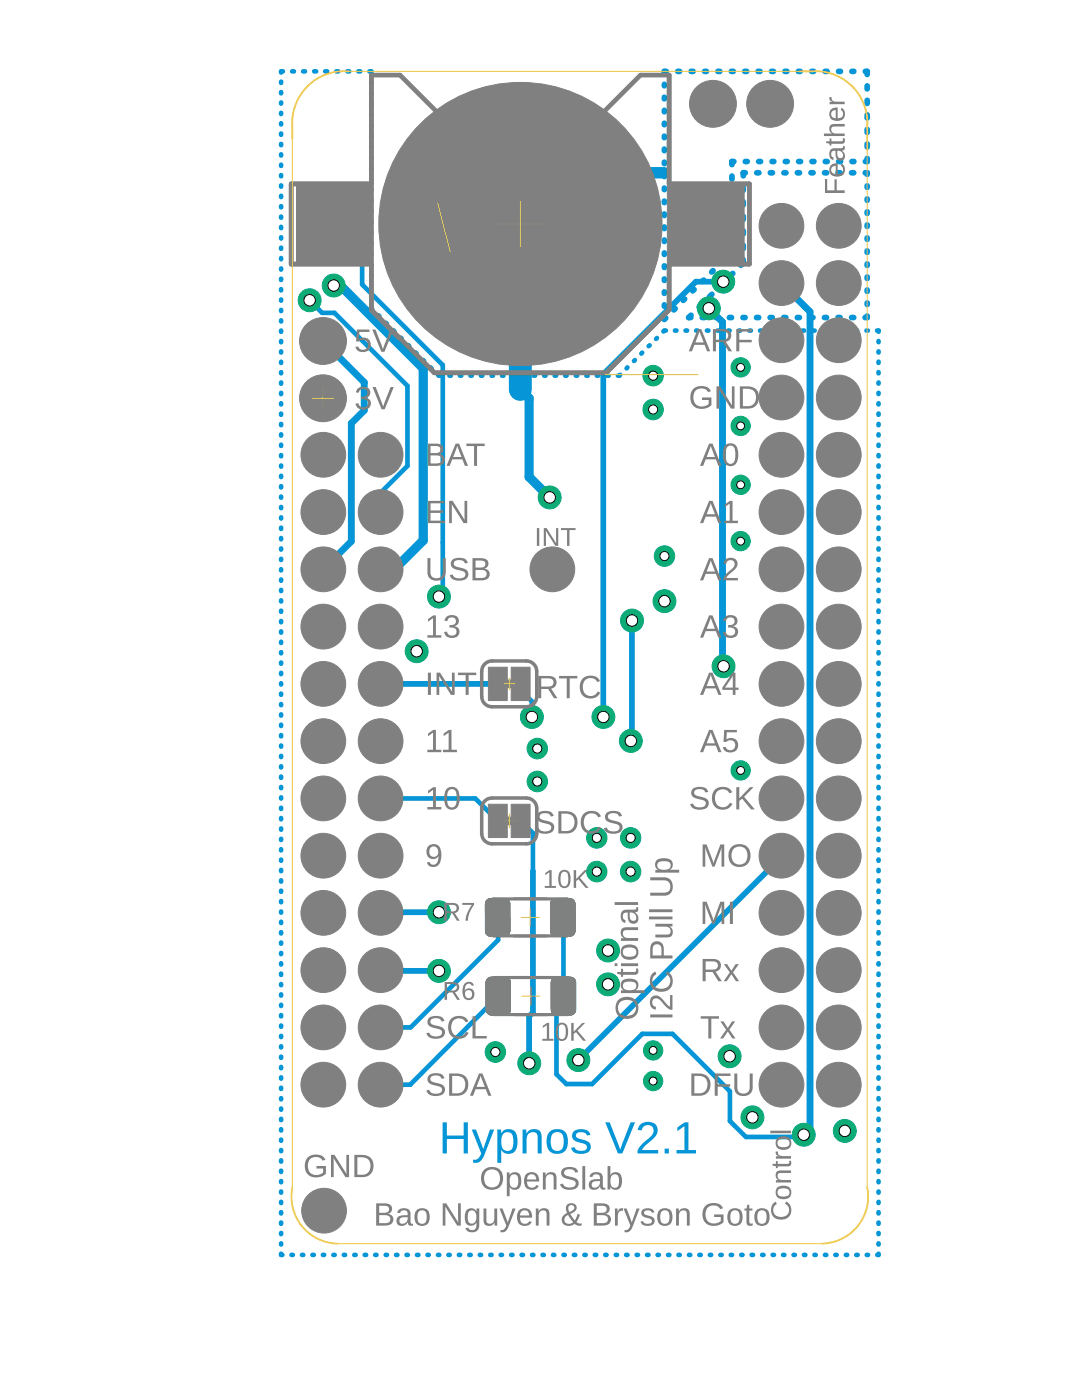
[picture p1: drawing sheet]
<svg xmlns="http://www.w3.org/2000/svg" width="216mm" height="279mm" viewBox="0 0 216 279" stroke-linecap="round" stroke-linejoin="round" font-family="sans-serif">
<path d="M88.3 224h.9v2.6h3.3v-2.6h.9v6.2h-.9v-2.9h-3.3v2.9h-.9zM94.1 225.4h.9l1.4 3.9 1.4-3.9h.8l-1.8 4.8a2.12 2.12 0 0 1-2.1 1.9l-.3-.1v-.6a1.37 1.37 0 0 0 1.6-1.2zM99.2 225.4h.8v.8a1.75 1.75 0 0 1 2.1-.8 1.75 1.75 0 0 1 1.2 1.9 2.49 2.49 0 0 1-1.3 2.9 1.67 1.67 0 0 1-2-.7v2.6h-.8zM100.4 226.3a3.1 3.1 0 0 0 .1 3.1 1.19 1.19 0 0 0 1.4 .2 1.19 1.19 0 0 0 .5-1.3v-1a1.17 1.17 0 0 0-.6-1.2 1.17 1.17 0 0 0-1.4 .2zM104.2 225.4h.8v.8a1.66 1.66 0 0 1 3 0l.1 4h-.8v-3a1.11 1.11 0 0 0-1.1-1.3 1.11 1.11 0 0 0-1.1 1.2v3.1h-.8zM109.8 225.8a2.15 2.15 0 0 1 3.4 1.1 2.84 2.84 0 0 1-1 3.2 2.16 2.16 0 0 1-2.3-.1 2.16 2.16 0 0 1-.8-2.2 2.55 2.55 0 0 1 .7-2zM110.4 226.2a2.96 2.96 0 0 0 0 3.2 1.29 1.29 0 0 0 1.4 .2 1.29 1.29 0 0 0 .7-1.3v-1a1.28 1.28 0 0 0-.7-1.3 1.28 1.28 0 0 0-1.4 .2zM114.4 225.9a2.29 2.29 0 0 1 3.3 .3l.1 .3-.7 .1a1.3 1.3 0 0 0-2.2-.2v.4a2.88 2.88 0 0 0 2 .8 1.35 1.35 0 0 1 1 1.6 1.35 1.35 0 0 1-1.5 1.1 1.95 1.95 0 0 1-2.4-1.2l.7-.2a1.48 1.48 0 0 0 2.4 .3l-.1-.6-.4-.3a3.8 3.8 0 0 1-2.3-1l-.2-.6zM120.8 224h.9l2 5.5 2.1-5.5h.9l-2.5 6.2h-.9zM127.6 224.6a2.25 2.25 0 0 1 3.5 .3 2.27 2.27 0 0 1-1 2.6l-1.4 1.2-.6 .8h3.2v.7h-4.1a3.2 3.2 0 0 1 1.5-2.4l.5-.4a2.07 2.07 0 0 0 1.1-2.4 1.24 1.24 0 0 0-1.3-.4 1.24 1.24 0 0 0-.9 1l-.9-.1zM132.6 229.2h.9v1h-.9zM135.2 225l1.4-1h.8v5.5h1.5v.7h-3.9v-.7h1.6v-4.8l-1.4 1z" fill="#0696d7"/>
<g fill="#0696d7" stroke="#0696d7" stroke-width=".2">
<path d="M110.2 195.5l.6-.4 .3-.1h2.7a1.11 1.11 0 0 1 1.1 1.1v5.4a1.11 1.11 0 0 1-1.1 1.1h-2.7a1.11 1.11 0 0 1-1.1-1.1v-5.4z" fill-rule="evenodd"/>
<path d="M97.2 195.5l.6-.4 .3-.1h2.6a1.11 1.11 0 0 1 1.2 1.1v5.4a1.11 1.11 0 0 1-1.2 1.1h-2.6a1.11 1.11 0 0 1-1.1-1.1v-5.4z" fill-rule="evenodd"/>
<path d="M110.1 179.8l.5-.4 .4-.1h2.6a1.11 1.11 0 0 1 1.1 1.1v5.4a1.11 1.11 0 0 1-1.1 1.1h-2.6a1.11 1.11 0 0 1-1.1-1.1v-5.4z" fill-rule="evenodd"/>
<path d="M97.1 179.8l.5-.4 .4-.1h2.6a1.11 1.11 0 0 1 1.1 1.1v5.4a1.11 1.11 0 0 1-1.1 1.1h-2.6a1.11 1.11 0 0 1-1.1-1.1v-5.4z" fill-rule="evenodd"/>
<circle cx="103.8" cy="44.7" r="14.3"/>
</g>
<g fill="none" stroke="#0696d7" stroke-width="1.1">
<path d="M132.6 16.8v.3M132.6 19.4v.3M132.9 14.2h-.3v.3M135.2 14.2h.4M137.9 14.2h.4M140.6 14.2h.4M143.3 14.2h.3M145.9 14.2h.4M148.6 14.2h.4M151.3 14.2h.4M153.9 14.2h.4M156.6 14.2h.4"/>
<path d="M159.3 14.2h.4M162 14.2h.3M164.6 14.2h.4M167.3 14.2h.4M170 14.2h.4M172.7 14.2h.3v.7M173 17.1v.6M132.6 22v.3M132.6 24.6v.3M132.6 27.2v.3M132.6 29.8v.3M132.6 32.4v.3"/>
<path d="M132.6 34.9v.3M132.6 37.5v.3M146 35.1v.7M146 38v.7M146.4 32.2h-.4v.7M148.3 37.4v.6M148.7 32.2h.4M148.7 34.5h-.4v.6M151 34.5h.4M151.4 32.2h.4M153.7 34.5h.4M154.1 32.2h.3"/>
<path d="M156.4 34.5h.4M156.7 32.2h.4M159.1 34.5h.4M159.4 32.2h.3M161.8 34.5h.4M162 32.2h.4M164.5 34.5h.4M164.7 32.2h.4M167.2 34.5h.4M167.3 32.2h.4M169.9 34.5h.4M170 32.2h.4"/>
<path d="M172.6 34.5h.4v.3M173 20v.6M173 22.9v.6M173 25.8v.6M173 28.7v.6M173 31.6v.6h-.3M173 37.1v.3M173 39.7v.3M132.6 40.1v.3M132.6 42.7v.3M132.6 45.3v.3M132.6 47.9v.3"/>
<path d="M132.6 50.5v.3M132.6 53.1v.3M132.6 55.7v.3M132.6 58.3v.2M136.6 59.7l-.3 .2M138.5 57.8l-.3 .3M140.4 55.9l-.3 .3M142 58.7l-.4 .5M142.3 54l-.3 .3M144.1 56.6l-.4 .5M144.2 52.1l-.3 .3M144.3 56.2h-5.4l-18.5 18.5v68.4"/>
<path d="M146 49.6v.6l-.2 .3M146 40.9v.6M146 43.8v.6M146 46.7v.6M146.2 54.6l-.4 .4M148.3 40.3v.6M148.3 43.2v.6M148.3 46.1v.6M148.3 49v.6M148.3 51.9v.6l-.5 .4M173 42.3v.3M173 44.9v.3"/>
<path d="M173 47.5v.3M173 50.1v.3M173 52.7v.3M173 55.3v.3M173 57.9v.3M132.6 60.8v.3M132.6 63.4v.3l.2-.2M134.7 61.6l-.2 .2M137.9 62.9l-.5 .5h.4M140 60.8l-.5 .5M140.1 63.4h.4M142.8 63.4h.5"/>
<path d="M145.5 63.4h.5M148.3 63.4h.4M151 63.4h.4M153.7 63.4h.4M156.4 63.4h.4M159.1 63.4h.4M161.8 63.4h.4M164.5 63.4h.4M167.2 63.4h.4M169.9 63.4h.4M173 60.5v.3M173 63.1v.3h-.4"/>
<path d="M75.9 136.5h28M126.1 123.8v23.8l-.2 .3M99.3 163.8h4.6M106.3 173.9v28.2l-.7 .7v9.4M155.9 170.8v.2l-40.5 40.6M75.9 193.6l.2 .2h11.5M87.6 182.1h-11.5l-.2 .1"/>
</g>
<g fill="#0696d7" stroke="#0696d7" stroke-width=".2">
<path d="M97.9 161h2.9v5.7h-2.9z"/>
<path d="M102.5 161h2.8v5.7h-2.8z"/>
<path d="M59.6 37.5h14.4v14.4h-14.4z"/>
<path d="M133.6 37.5h14.4v14.4h-14.4z"/>
<path d="M97.9 133.6h2.9v5.7h-2.9z"/>
<path d="M102.5 133.6h2.8v5.7h-2.8z"/>
</g>
<g fill="none" stroke="#0696d7" stroke-width=".93">
<path d="M56.1 16.3v.3M56.1 18.4v.2M56.5 14.2h-.4v.3M58.3 14.2h.4M60.5 14.2h.4M62.7 14.2h.4M64.9 14.2h.4M67.1 14.2h.4M69.3 14.2h.4M71.5 14.2h.4M73.7 14.2h.4v.3M74.1 16.4v.3"/>
<path d="M74.1 18.5v.3M56.1 20.4v.3M56.1 22.5v.3M56.1 24.6v.2M56.1 26.6v.3M56.1 28.7v.3M56.1 30.8v.2M56.1 32.9v.2M56.1 34.9v.3M56.1 37v.3M56.1 39.1v.2M74.1 20.6v.3"/>
<path d="M74.1 22.8v.3M74.1 24.9v.3M74.1 27v.3M74.1 29.2v.3M74.1 31.3v.3M74.1 33.4v.3M74.1 35.6v.3M74.1 37.7v.3M74.1 39.8v.4M56.1 41.1v.3M56.1 43.2v.3M56.1 45.3v.2"/>
<path d="M56.1 47.3v.3M56.1 49.4v.3M56.1 51.5v.2M56.1 53.6v.2M56.1 55.6v.3M56.1 57.7v.3M56.1 59.8v.2M61.8 59.9l2.5 2.5h2.4l14.6 14.6v16l-5.4 5.4v3.8M66.8 44.7l5.5 5.4v6.7l16 16.1v45.4l-.7 .8M74.1 42v.3M74.1 44.1v.3M74.1 46.2v.3"/>
<path d="M74.1 48.4v.3M74.1 50.5v.3M74.1 52.6v.3M74.1 54.8v.3M74.1 56.9v.3M74.1 59v.4M103.8 44.7h10.3M56.1 61.8v.3M56.1 63.9v.3M56.1 66v.2M56.1 68.1v.2M56.1 70.1v.3"/>
<path d="M56.1 72.2v.2M56.1 74.3v.2M56.1 76.3v.3M56.1 78.4v.3M74.1 61.2v.3l.2 .2M75.6 62.9l.1 .2M77 64.4l.2 .2M78.5 65.9l.2 .2M80 67.4l.2 .2M81.5 68.9l.2 .2M83 70.4l.1 .1M84.4 71.8l.2 .2"/>
<path d="M85.9 73.3l.2 .2M87.4 74.8l.2 .2h.2M89.7 75h.3M91.8 75h.3M93.9 75h.2M96 75h.2M98.1 75h.3M100.2 75h.3M102.3 75h.3M104.4 75h.2M106.5 75h.3M108.6 75h.3"/>
<path d="M110.7 75h.3M112.8 75h.3M114.9 75h.3M117 75h.3M119.1 75h.3M121.2 75h.3M123.7 74.8l-.4 .2M125.2 73.3l-.2 .2M126.7 71.9l-.2 .1M128.1 70.4l-.1 .2M129.6 68.9l-.2 .2M131.1 67.5l-.2 .1"/>
<path d="M132.9 66l-.5 .1M134.7 66h.3M136.8 66h.3M138.9 66h.3M141.1 66h.3M143.2 66h.3M145.3 66h.3M147.4 66h.3M149.5 66h.3M151.7 66h.3M153.8 66h.3M155.9 66h.3"/>
<path d="M158 66h.3M160.1 66h.3M162.3 66h.3M164.4 66h.3M166.5 66h.3M168.6 66h.3M170.8 66h.2M172.9 66h.3M175 66h.3v.2M175.3 68.1v.2M175.3 70.1v.3M175.3 72.2v.2"/>
<path d="M175.3 74.3v.2M175.3 76.3v.3M175.3 78.4v.2M56.1 80.5v.2M56.1 82.5v.3M56.1 84.6v.3M56.1 86.7v.2M56.1 88.8v.2M56.1 90.8v.3M56.1 92.9v.2M56.1 95v.2M56.1 97v.3"/>
<path d="M56.1 99.1v.2M175.3 80.5v.2M175.3 82.5v.3M175.3 84.6v.3M175.3 86.7v.2M175.3 88.8v.2M175.3 90.8v.3M175.3 92.9v.2M175.3 95v.2M175.3 97v.3M175.3 99.1v.2M56.1 101.2v.2"/>
<path d="M56.1 103.3v.2M56.1 105.3v.3M56.1 107.4v.2M56.1 109.5v.2M56.1 111.5v.3M56.1 113.6v.2M56.1 115.7v.2M56.1 117.7v.3M56.1 119.8v.2M175.3 101.2v.2M175.3 103.2v.3M175.3 105.3v.3"/>
<path d="M175.3 107.4v.2M175.3 109.5v.2M175.3 111.5v.3M175.3 113.6v.2M175.3 115.7v.2M175.3 117.7v.3M175.3 119.8v.2M56.1 121.9v.2M56.1 123.9v.3M56.1 126v.3M56.1 128.1v.2M56.1 130.2v.2"/>
<path d="M56.1 132.2v.3M56.1 134.3v.2M56.1 136.4v.2M56.1 138.4v.3M103.9 136.5v1.2l2.2 2.3v3.1M175.3 121.9v.2M175.3 123.9v.3M175.3 126v.2M175.3 128.1v.2M175.3 130.2v.2M175.3 132.2v.3M175.3 134.3v.2"/>
<path d="M175.3 136.4v.2M175.3 138.4v.3M56.1 140.5v.2M56.1 142.6v.2M56.1 144.6v.3M56.1 146.7v.3M56.1 148.8v.2M56.1 150.9v.2M56.1 152.9v.3M56.1 155v.2M56.1 157.1v.2M56.1 159.1v.3"/>
<path d="M75.9 159.3h18.9l4.5 4.5M175.3 140.5v.2M175.3 142.6v.2M175.3 144.6v.3M175.3 146.7v.2M175.3 148.8v.2M175.3 150.9v.2M175.3 152.9v.3M175.3 155v.2M175.3 157.1v.2M175.3 159.1v.3M56.1 161.2v.2"/>
<path d="M56.1 163.3v.2M56.1 165.3v.3M56.1 167.4v.2M56.1 169.5v.2M56.1 171.6v.2M56.1 173.6v.3M56.1 175.7v.2M56.1 177.8v.2M56.1 179.8v.3M103.9 163.8l2.4 2.5v7.6M175.3 161.2v.2M175.3 163.3v.2"/>
<path d="M175.3 165.3v.3M175.3 167.4v.2M175.3 169.5v.2M175.3 171.5v.3M175.3 173.6v.3M175.3 175.7v.2M175.3 177.8v.2M175.3 179.8v.3M56.1 181.9v.2M56.1 184v.2M56.1 186v.3M56.1 188.1v.2"/>
<path d="M56.1 190.2v.2M56.1 192.2v.3M56.1 194.3v.3M56.1 196.4v.2M56.1 198.5v.2M99.3 183.1l.1 4.5-17.5 17.4h-6M99.4 198.8l-17.5 17.7h-6M112.3 183.1l.1 .1v15.6l-1.4 1.5v14.1l2 1.9h5.2l10-10h6l11.4 11.5v5.9l3.2 3.2h11.1l.5-.4M175.3 181.9v.2M175.3 184v.2M175.3 186v.3M175.3 188.1v.2"/>
<path d="M175.3 190.2v.2M175.3 192.2v.3M175.3 194.3v.3M175.3 196.4v.2M175.3 198.5v.2M56.1 200.5v.3M56.1 202.6v.2M56.1 204.7v.2M56.1 206.7v.3M56.1 208.8v.2M56.1 210.9v.2M56.1 212.9v.3"/>
<path d="M56.1 215v.3M56.1 217.1v.2M56.1 219.2v.2M175.3 200.5v.3M175.3 202.6v.2M175.3 204.7v.2M175.3 206.7v.3M175.3 208.8v.2M175.3 210.9v.2M175.3 212.9v.3M175.3 215v.3M175.3 217.1v.2"/>
<path d="M175.3 219.2v.2M56.1 221.2v.3M56.1 223.3v.2M56.1 225.4v.2M56.1 227.4v.3M56.1 229.5v.2M56.1 231.6v.2M56.1 233.6v.3M56.1 235.7v.2M56.1 237.8v.2M56.1 239.9v.2M175.3 221.2v.3"/>
<path d="M175.3 223.3v.2M175.3 225.4v.2M175.3 227.4v.3M175.3 229.5v.2M175.3 231.6v.2M175.3 233.6v.3M175.3 235.7v.2M175.3 237.8v.2M175.3 239.9v.2M56.1 241.9v.3M56.1 244v.2M56.1 246.1v.2"/>
<path d="M56.1 248.1v.3M56.1 250.2v.2h.2M58.2 250.4h.2M60.3 250.4h.2M62.3 250.4h.3M64.4 250.4h.3M66.5 250.4h.3M68.6 250.4h.3M70.7 250.4h.3M72.8 250.4h.2M74.9 250.4h.2M77 250.4h.2"/>
<path d="M79 250.4h.3M81.1 250.4h.3M83.2 250.4h.3M85.3 250.4h.3M87.4 250.4h.3M89.5 250.4h.2M91.6 250.4h.2M93.6 250.4h.3M95.7 250.4h.3M97.8 250.4h.3M99.9 250.4h.3M102 250.4h.3"/>
<path d="M104.1 250.4h.3M106.2 250.4h.2M108.3 250.4h.2M110.3 250.4h.3M112.4 250.4h.3M114.5 250.4h.3M116.6 250.4h.3M118.7 250.4h.3M120.8 250.4h.2M122.9 250.4h.2M124.9 250.4h.3M127 250.4h.3"/>
<path d="M129.1 250.4h.3M131.2 250.4h.3M133.3 250.4h.3M135.4 250.4h.2M137.5 250.4h.2M139.6 250.4h.2M141.6 250.4h.3M143.7 250.4h.3M145.8 250.4h.3M147.9 250.4h.3M150 250.4h.3M152.1 250.4h.2"/>
<path d="M154.2 250.4h.2M156.3 250.4h.2M158.3 250.4h.3M160.4 250.4h.3M162.5 250.4h.3M164.6 250.4h.3M166.7 250.4h.2M168.8 250.4h.2M170.9 250.4h.2M173 250.4h.2M175.3 250.2v.2h-.3M175.3 241.9v.3"/>
<path d="M175.3 244v.2M175.3 246.1v.2M175.3 248.1v.3"/>
</g>
<path d="M103.8 44.7v33" fill="none" stroke="#0696d7" stroke-width="4.6"/>
<path d="M66.6 57h1.3l16.6 16.5v34.3l-5.8 5.8h-2.8M103.8 77.7l1.8 1.8v15.7l4.1 4.1" fill="none" stroke="#0696d7" stroke-width="1.8"/>
<path d="M103.8 44.7h-15.2l-5.5 5.5M155.9 56.5l5.7 5.7v163l-1.2 1.3M64.4 68.1l8.3 8.2v5.6l-2.6 2.6v23.5l-5.6 5.6M141.4 61.5l2.8 2.8v68.5l.2 .2" fill="none" stroke="#0696d7" stroke-width="1.4"/>
<path d="M132.6 34.5h-4.5l-2.6 2.6h-3.8l-7.6 7.6" fill="none" stroke="#0696d7" stroke-width="2.3"/>
<circle cx="64.5" cy="79.5" r="4.2" fill="#0dab76" stroke="#0dab76" stroke-width=".2"/>
<circle cx="64.5" cy="79.5" r="2.29" fill="#fff" stroke="#000" stroke-width=".2"/>
<circle cx="64.5" cy="68.1" r="4.2" fill="#0dab76" stroke="#0dab76" stroke-width=".2"/>
<circle cx="64.5" cy="68.1" r="2.29" fill="#fff" stroke="#000" stroke-width=".2"/>
<circle cx="64.5" cy="90.8" r="4" fill="#0dab76" stroke="#0dab76" stroke-width=".2"/>
<circle cx="64.5" cy="90.8" r="2.24" fill="#fff" stroke="#000" stroke-width=".2"/>
<circle cx="64.5" cy="102.2" r="4" fill="#0dab76" stroke="#0dab76" stroke-width=".2"/>
<circle cx="64.5" cy="102.2" r="2.24" fill="#fff" stroke="#000" stroke-width=".2"/>
<circle cx="64.5" cy="113.6" r="4" fill="#0dab76" stroke="#0dab76" stroke-width=".2"/>
<circle cx="64.5" cy="113.6" r="2.24" fill="#fff" stroke="#000" stroke-width=".2"/>
<circle cx="64.5" cy="125.1" r="4" fill="#0dab76" stroke="#0dab76" stroke-width=".2"/>
<circle cx="64.5" cy="125.1" r="2.24" fill="#fff" stroke="#000" stroke-width=".2"/>
<circle cx="64.5" cy="136.5" r="4" fill="#0dab76" stroke="#0dab76" stroke-width=".2"/>
<circle cx="64.5" cy="136.5" r="2.24" fill="#fff" stroke="#000" stroke-width=".2"/>
<circle cx="64.5" cy="147.9" r="4" fill="#0dab76" stroke="#0dab76" stroke-width=".2"/>
<circle cx="64.5" cy="147.9" r="2.24" fill="#fff" stroke="#000" stroke-width=".2"/>
<circle cx="64.5" cy="159.3" r="4" fill="#0dab76" stroke="#0dab76" stroke-width=".2"/>
<circle cx="64.5" cy="159.3" r="2.24" fill="#fff" stroke="#000" stroke-width=".2"/>
<circle cx="64.5" cy="170.8" r="4" fill="#0dab76" stroke="#0dab76" stroke-width=".2"/>
<circle cx="64.5" cy="170.8" r="2.24" fill="#fff" stroke="#000" stroke-width=".2"/>
<circle cx="64.5" cy="182.2" r="4" fill="#0dab76" stroke="#0dab76" stroke-width=".2"/>
<circle cx="64.5" cy="182.2" r="2.24" fill="#fff" stroke="#000" stroke-width=".2"/>
<circle cx="64.5" cy="193.6" r="4" fill="#0dab76" stroke="#0dab76" stroke-width=".2"/>
<circle cx="64.5" cy="193.6" r="2.24" fill="#fff" stroke="#000" stroke-width=".2"/>
<circle cx="64.5" cy="205" r="4" fill="#0dab76" stroke="#0dab76" stroke-width=".2"/>
<circle cx="64.5" cy="205" r="2.24" fill="#fff" stroke="#000" stroke-width=".2"/>
<circle cx="64.5" cy="216.5" r="4" fill="#0dab76" stroke="#0dab76" stroke-width=".2"/>
<circle cx="64.5" cy="216.5" r="2.24" fill="#fff" stroke="#000" stroke-width=".2"/>
<circle cx="155.9" cy="90.8" r="4" fill="#0dab76" stroke="#0dab76" stroke-width=".2"/>
<circle cx="155.9" cy="90.8" r="2.24" fill="#fff" stroke="#000" stroke-width=".2"/>
<circle cx="155.9" cy="102.2" r="4" fill="#0dab76" stroke="#0dab76" stroke-width=".2"/>
<circle cx="155.9" cy="102.2" r="2.24" fill="#fff" stroke="#000" stroke-width=".2"/>
<circle cx="155.9" cy="113.6" r="4" fill="#0dab76" stroke="#0dab76" stroke-width=".2"/>
<circle cx="155.9" cy="113.6" r="2.24" fill="#fff" stroke="#000" stroke-width=".2"/>
<circle cx="155.9" cy="125.1" r="4" fill="#0dab76" stroke="#0dab76" stroke-width=".2"/>
<circle cx="155.9" cy="125.1" r="2.24" fill="#fff" stroke="#000" stroke-width=".2"/>
<circle cx="155.9" cy="136.5" r="4" fill="#0dab76" stroke="#0dab76" stroke-width=".2"/>
<circle cx="155.9" cy="136.5" r="2.24" fill="#fff" stroke="#000" stroke-width=".2"/>
<circle cx="155.9" cy="147.9" r="4" fill="#0dab76" stroke="#0dab76" stroke-width=".2"/>
<circle cx="155.9" cy="147.9" r="2.24" fill="#fff" stroke="#000" stroke-width=".2"/>
<circle cx="155.9" cy="159.3" r="4" fill="#0dab76" stroke="#0dab76" stroke-width=".2"/>
<circle cx="155.9" cy="159.3" r="2.24" fill="#fff" stroke="#000" stroke-width=".2"/>
<circle cx="155.9" cy="170.8" r="4" fill="#0dab76" stroke="#0dab76" stroke-width=".2"/>
<circle cx="155.9" cy="170.8" r="2.24" fill="#fff" stroke="#000" stroke-width=".2"/>
<circle cx="155.9" cy="182.2" r="4" fill="#0dab76" stroke="#0dab76" stroke-width=".2"/>
<circle cx="155.9" cy="182.2" r="2.24" fill="#fff" stroke="#000" stroke-width=".2"/>
<circle cx="155.9" cy="193.6" r="4" fill="#0dab76" stroke="#0dab76" stroke-width=".2"/>
<circle cx="155.9" cy="193.6" r="2.24" fill="#fff" stroke="#000" stroke-width=".2"/>
<circle cx="155.9" cy="205" r="4" fill="#0dab76" stroke="#0dab76" stroke-width=".2"/>
<circle cx="155.9" cy="205" r="2.24" fill="#fff" stroke="#000" stroke-width=".2"/>
<circle cx="155.9" cy="216.5" r="4" fill="#0dab76" stroke="#0dab76" stroke-width=".2"/>
<circle cx="155.9" cy="216.5" r="2.24" fill="#fff" stroke="#000" stroke-width=".2"/>
<circle cx="155.9" cy="79.3" r="4" fill="#0dab76" stroke="#0dab76" stroke-width=".2"/>
<circle cx="155.9" cy="79.3" r="2.24" fill="#fff" stroke="#000" stroke-width=".2"/>
<circle cx="155.9" cy="67.9" r="4" fill="#0dab76" stroke="#0dab76" stroke-width=".2"/>
<circle cx="155.9" cy="67.9" r="2.24" fill="#fff" stroke="#000" stroke-width=".2"/>
<circle cx="155.9" cy="56.5" r="4" fill="#0dab76" stroke="#0dab76" stroke-width=".2"/>
<circle cx="155.9" cy="56.5" r="2.24" fill="#fff" stroke="#000" stroke-width=".2"/>
<circle cx="155.9" cy="45.1" r="4" fill="#0dab76" stroke="#0dab76" stroke-width=".2"/>
<circle cx="155.9" cy="45.1" r="2.24" fill="#fff" stroke="#000" stroke-width=".2"/>
<circle cx="110.2" cy="113.6" r="4" fill="#0dab76" stroke="#0dab76" stroke-width=".2"/>
<circle cx="110.2" cy="113.6" r="2.29" fill="#fff" stroke="#000" stroke-width=".2"/>
<circle cx="64.7" cy="241.6" r="4" fill="#0dab76" stroke="#0dab76" stroke-width=".2"/>
<circle cx="64.7" cy="241.6" r="2.29" fill="#fff" stroke="#000" stroke-width=".2"/>
<circle cx="75.9" cy="90.8" r="4" fill="#0dab76" stroke="#0dab76" stroke-width=".2"/>
<circle cx="75.9" cy="90.8" r="2.24" fill="#fff" stroke="#000" stroke-width=".2"/>
<circle cx="75.9" cy="102.2" r="4" fill="#0dab76" stroke="#0dab76" stroke-width=".2"/>
<circle cx="75.9" cy="102.2" r="2.24" fill="#fff" stroke="#000" stroke-width=".2"/>
<circle cx="75.9" cy="113.6" r="4" fill="#0dab76" stroke="#0dab76" stroke-width=".2"/>
<circle cx="75.9" cy="113.6" r="2.24" fill="#fff" stroke="#000" stroke-width=".2"/>
<circle cx="75.9" cy="125.1" r="4" fill="#0dab76" stroke="#0dab76" stroke-width=".2"/>
<circle cx="75.9" cy="125.1" r="2.24" fill="#fff" stroke="#000" stroke-width=".2"/>
<circle cx="75.9" cy="136.5" r="4" fill="#0dab76" stroke="#0dab76" stroke-width=".2"/>
<circle cx="75.9" cy="136.5" r="2.24" fill="#fff" stroke="#000" stroke-width=".2"/>
<circle cx="75.9" cy="147.9" r="4" fill="#0dab76" stroke="#0dab76" stroke-width=".2"/>
<circle cx="75.9" cy="147.9" r="2.24" fill="#fff" stroke="#000" stroke-width=".2"/>
<circle cx="75.9" cy="159.3" r="4" fill="#0dab76" stroke="#0dab76" stroke-width=".2"/>
<circle cx="75.9" cy="159.3" r="2.24" fill="#fff" stroke="#000" stroke-width=".2"/>
<circle cx="75.9" cy="170.8" r="4" fill="#0dab76" stroke="#0dab76" stroke-width=".2"/>
<circle cx="75.9" cy="170.8" r="2.24" fill="#fff" stroke="#000" stroke-width=".2"/>
<circle cx="75.9" cy="182.2" r="4" fill="#0dab76" stroke="#0dab76" stroke-width=".2"/>
<circle cx="75.9" cy="182.2" r="2.24" fill="#fff" stroke="#000" stroke-width=".2"/>
<circle cx="75.9" cy="193.6" r="4" fill="#0dab76" stroke="#0dab76" stroke-width=".2"/>
<circle cx="75.9" cy="193.6" r="2.24" fill="#fff" stroke="#000" stroke-width=".2"/>
<circle cx="75.9" cy="205" r="4" fill="#0dab76" stroke="#0dab76" stroke-width=".2"/>
<circle cx="75.9" cy="205" r="2.24" fill="#fff" stroke="#000" stroke-width=".2"/>
<circle cx="75.9" cy="216.5" r="4" fill="#0dab76" stroke="#0dab76" stroke-width=".2"/>
<circle cx="75.9" cy="216.5" r="2.24" fill="#fff" stroke="#000" stroke-width=".2"/>
<circle cx="167.4" cy="90.8" r="4" fill="#0dab76" stroke="#0dab76" stroke-width=".2"/>
<circle cx="167.4" cy="90.8" r="2.24" fill="#fff" stroke="#000" stroke-width=".2"/>
<circle cx="167.4" cy="102.2" r="4" fill="#0dab76" stroke="#0dab76" stroke-width=".2"/>
<circle cx="167.4" cy="102.2" r="2.24" fill="#fff" stroke="#000" stroke-width=".2"/>
<circle cx="167.4" cy="113.6" r="4" fill="#0dab76" stroke="#0dab76" stroke-width=".2"/>
<circle cx="167.4" cy="113.6" r="2.24" fill="#fff" stroke="#000" stroke-width=".2"/>
<circle cx="167.4" cy="125.1" r="4" fill="#0dab76" stroke="#0dab76" stroke-width=".2"/>
<circle cx="167.4" cy="125.1" r="2.24" fill="#fff" stroke="#000" stroke-width=".2"/>
<circle cx="167.4" cy="136.5" r="4" fill="#0dab76" stroke="#0dab76" stroke-width=".2"/>
<circle cx="167.4" cy="136.5" r="2.24" fill="#fff" stroke="#000" stroke-width=".2"/>
<circle cx="167.4" cy="147.9" r="4" fill="#0dab76" stroke="#0dab76" stroke-width=".2"/>
<circle cx="167.4" cy="147.9" r="2.24" fill="#fff" stroke="#000" stroke-width=".2"/>
<circle cx="167.4" cy="159.3" r="4" fill="#0dab76" stroke="#0dab76" stroke-width=".2"/>
<circle cx="167.4" cy="159.3" r="2.24" fill="#fff" stroke="#000" stroke-width=".2"/>
<circle cx="167.4" cy="170.8" r="4" fill="#0dab76" stroke="#0dab76" stroke-width=".2"/>
<circle cx="167.4" cy="170.8" r="2.24" fill="#fff" stroke="#000" stroke-width=".2"/>
<circle cx="167.4" cy="182.2" r="4" fill="#0dab76" stroke="#0dab76" stroke-width=".2"/>
<circle cx="167.4" cy="182.2" r="2.24" fill="#fff" stroke="#000" stroke-width=".2"/>
<circle cx="167.4" cy="193.6" r="4" fill="#0dab76" stroke="#0dab76" stroke-width=".2"/>
<circle cx="167.4" cy="193.6" r="2.24" fill="#fff" stroke="#000" stroke-width=".2"/>
<circle cx="167.4" cy="205" r="4" fill="#0dab76" stroke="#0dab76" stroke-width=".2"/>
<circle cx="167.4" cy="205" r="2.24" fill="#fff" stroke="#000" stroke-width=".2"/>
<circle cx="167.4" cy="216.5" r="4" fill="#0dab76" stroke="#0dab76" stroke-width=".2"/>
<circle cx="167.4" cy="216.5" r="2.24" fill="#fff" stroke="#000" stroke-width=".2"/>
<circle cx="167.4" cy="79.3" r="4" fill="#0dab76" stroke="#0dab76" stroke-width=".2"/>
<circle cx="167.4" cy="79.3" r="2.24" fill="#fff" stroke="#000" stroke-width=".2"/>
<circle cx="167.4" cy="67.9" r="4" fill="#0dab76" stroke="#0dab76" stroke-width=".2"/>
<circle cx="167.4" cy="67.9" r="2.24" fill="#fff" stroke="#000" stroke-width=".2"/>
<circle cx="167.4" cy="56.5" r="4" fill="#0dab76" stroke="#0dab76" stroke-width=".2"/>
<circle cx="167.4" cy="56.5" r="2.24" fill="#fff" stroke="#000" stroke-width=".2"/>
<circle cx="167.4" cy="45.1" r="4" fill="#0dab76" stroke="#0dab76" stroke-width=".2"/>
<circle cx="167.4" cy="45.1" r="2.24" fill="#fff" stroke="#000" stroke-width=".2"/>
<circle cx="142.3" cy="20.7" r="4.2" fill="#0dab76" stroke="#0dab76" stroke-width=".2"/>
<circle cx="142.3" cy="20.7" r="2.29" fill="#fff" stroke="#000" stroke-width=".2"/>
<circle cx="153.7" cy="20.7" r="4.2" fill="#0dab76" stroke="#0dab76" stroke-width=".2"/>
<circle cx="153.7" cy="20.7" r="2.29" fill="#fff" stroke="#000" stroke-width=".2"/>
<circle cx="106.1" cy="143.1" r="2.29" fill="#0dab76" stroke="#0dab76" stroke-width=".2"/>
<circle cx="106.1" cy="143.1" r="1.14" fill="#fff" stroke="#000" stroke-width=".2"/>
<circle cx="130.3" cy="215.8" r="1.93" fill="#0dab76" stroke="#0dab76" stroke-width=".2"/>
<circle cx="130.3" cy="215.8" r=".78" fill="#fff" stroke="#000" stroke-width=".2"/>
<circle cx="107.2" cy="149.4" r="2.04" fill="#0dab76" stroke="#0dab76" stroke-width=".2"/>
<circle cx="107.2" cy="149.4" r=".91" fill="#fff" stroke="#000" stroke-width=".2"/>
<circle cx="109.7" cy="99.3" r="2.29" fill="#0dab76" stroke="#0dab76" stroke-width=".2"/>
<circle cx="109.7" cy="99.3" r="1.14" fill="#fff" stroke="#000" stroke-width=".2"/>
<circle cx="83.1" cy="130" r="2.29" fill="#0dab76" stroke="#0dab76" stroke-width=".2"/>
<circle cx="83.1" cy="130" r="1.14" fill="#fff" stroke="#000" stroke-width=".2"/>
<circle cx="145.6" cy="210.8" r="2.29" fill="#0dab76" stroke="#0dab76" stroke-width=".2"/>
<circle cx="145.6" cy="210.8" r="1.14" fill="#fff" stroke="#000" stroke-width=".2"/>
<circle cx="121.3" cy="189.7" r="2.29" fill="#0dab76" stroke="#0dab76" stroke-width=".2"/>
<circle cx="121.3" cy="189.7" r="1.14" fill="#fff" stroke="#000" stroke-width=".2"/>
<circle cx="150.1" cy="223" r="2.29" fill="#0dab76" stroke="#0dab76" stroke-width=".2"/>
<circle cx="150.1" cy="223" r="1.14" fill="#fff" stroke="#000" stroke-width=".2"/>
<circle cx="168.6" cy="225.7" r="2.29" fill="#0dab76" stroke="#0dab76" stroke-width=".2"/>
<circle cx="168.6" cy="225.7" r="1.14" fill="#fff" stroke="#000" stroke-width=".2"/>
<circle cx="132.6" cy="120" r="2.29" fill="#0dab76" stroke="#0dab76" stroke-width=".2"/>
<circle cx="132.6" cy="120" r="1.14" fill="#fff" stroke="#000" stroke-width=".2"/>
<circle cx="121.3" cy="196.4" r="2.29" fill="#0dab76" stroke="#0dab76" stroke-width=".2"/>
<circle cx="121.3" cy="196.4" r="1.14" fill="#fff" stroke="#000" stroke-width=".2"/>
<circle cx="83.1" cy="50.2" r="2.04" fill="#0dab76" stroke="#0dab76" stroke-width=".2"/>
<circle cx="83.1" cy="50.2" r=".91" fill="#fff" stroke="#000" stroke-width=".2"/>
<circle cx="98.8" cy="210" r="2.04" fill="#0dab76" stroke="#0dab76" stroke-width=".2"/>
<circle cx="98.8" cy="210" r=".91" fill="#fff" stroke="#000" stroke-width=".2"/>
<circle cx="119.1" cy="167.2" r="2.04" fill="#0dab76" stroke="#0dab76" stroke-width=".2"/>
<circle cx="119.1" cy="167.2" r=".91" fill="#fff" stroke="#000" stroke-width=".2"/>
<circle cx="125.8" cy="167.2" r="2.04" fill="#0dab76" stroke="#0dab76" stroke-width=".2"/>
<circle cx="125.8" cy="167.2" r=".91" fill="#fff" stroke="#000" stroke-width=".2"/>
<circle cx="125.8" cy="173.9" r="2.04" fill="#0dab76" stroke="#0dab76" stroke-width=".2"/>
<circle cx="125.8" cy="173.9" r=".91" fill="#fff" stroke="#000" stroke-width=".2"/>
<circle cx="119.1" cy="173.9" r="2.04" fill="#0dab76" stroke="#0dab76" stroke-width=".2"/>
<circle cx="119.1" cy="173.9" r=".91" fill="#fff" stroke="#000" stroke-width=".2"/>
<circle cx="89.8" cy="50.2" r="2.04" fill="#0dab76" stroke="#0dab76" stroke-width=".2"/>
<circle cx="89.9" cy="50.2" r=".91" fill="#fff" stroke="#000" stroke-width=".2"/>
<circle cx="147.8" cy="73.3" r="1.93" fill="#0dab76" stroke="#0dab76" stroke-width=".2"/>
<circle cx="147.8" cy="73.3" r=".78" fill="#fff" stroke="#000" stroke-width=".2"/>
<circle cx="147.8" cy="85" r="1.93" fill="#0dab76" stroke="#0dab76" stroke-width=".2"/>
<circle cx="147.8" cy="85" r=".78" fill="#fff" stroke="#000" stroke-width=".2"/>
<circle cx="147.8" cy="96.8" r="1.93" fill="#0dab76" stroke="#0dab76" stroke-width=".2"/>
<circle cx="147.8" cy="96.8" r=".78" fill="#fff" stroke="#000" stroke-width=".2"/>
<circle cx="130.3" cy="81.7" r="2.04" fill="#0dab76" stroke="#0dab76" stroke-width=".2"/>
<circle cx="130.3" cy="81.7" r=".91" fill="#fff" stroke="#000" stroke-width=".2"/>
<circle cx="130.3" cy="75" r="2.04" fill="#0dab76" stroke="#0dab76" stroke-width=".2"/>
<circle cx="130.3" cy="75" r=".91" fill="#fff" stroke="#000" stroke-width=".2"/>
<circle cx="132.6" cy="111" r="2.04" fill="#0dab76" stroke="#0dab76" stroke-width=".2"/>
<circle cx="132.6" cy="111" r=".91" fill="#fff" stroke="#000" stroke-width=".2"/>
<circle cx="107.8" cy="31" r="2.04" fill="#0dab76" stroke="#0dab76" stroke-width=".2"/>
<circle cx="107.8" cy="31" r=".91" fill="#fff" stroke="#000" stroke-width=".2"/>
<circle cx="107.2" cy="156" r="2.04" fill="#0dab76" stroke="#0dab76" stroke-width=".2"/>
<circle cx="107.2" cy="156" r=".91" fill="#fff" stroke="#000" stroke-width=".2"/>
<circle cx="147.8" cy="153.8" r="1.93" fill="#0dab76" stroke="#0dab76" stroke-width=".2"/>
<circle cx="147.8" cy="153.8" r=".78" fill="#fff" stroke="#000" stroke-width=".2"/>
<circle cx="147.8" cy="108" r="1.93" fill="#0dab76" stroke="#0dab76" stroke-width=".2"/>
<circle cx="147.8" cy="108" r=".78" fill="#fff" stroke="#000" stroke-width=".2"/>
<circle cx="130.3" cy="209.6" r="1.93" fill="#0dab76" stroke="#0dab76" stroke-width=".2"/>
<circle cx="130.3" cy="209.6" r=".78" fill="#fff" stroke="#000" stroke-width=".2"/>
<circle cx="94.6" cy="33.8" r="2.04" fill="#0dab76" stroke="#0dab76" stroke-width=".2"/>
<circle cx="94.6" cy="33.8" r=".91" fill="#fff" stroke="#000" stroke-width=".2"/>
<circle cx="115.4" cy="211.6" r="2.29" fill="#0dab76" stroke="#0dab76" stroke-width=".2"/>
<circle cx="115.4" cy="211.6" r="1.14" fill="#fff" stroke="#000" stroke-width=".2"/>
<circle cx="105.6" cy="212.2" r="2.29" fill="#0dab76" stroke="#0dab76" stroke-width=".2"/>
<circle cx="105.6" cy="212.2" r="1.14" fill="#fff" stroke="#000" stroke-width=".2"/>
<circle cx="141.4" cy="61.5" r="2.29" fill="#0dab76" stroke="#0dab76" stroke-width=".2"/>
<circle cx="141.4" cy="61.5" r="1.14" fill="#fff" stroke="#000" stroke-width=".2"/>
<circle cx="144.4" cy="133" r="2.29" fill="#0dab76" stroke="#0dab76" stroke-width=".2"/>
<circle cx="144.4" cy="133" r="1.14" fill="#fff" stroke="#000" stroke-width=".2"/>
<circle cx="87.6" cy="119.1" r="2.29" fill="#0dab76" stroke="#0dab76" stroke-width=".2"/>
<circle cx="87.6" cy="119.1" r="1.14" fill="#fff" stroke="#000" stroke-width=".2"/>
<circle cx="144.3" cy="56.2" r="2.29" fill="#0dab76" stroke="#0dab76" stroke-width=".2"/>
<circle cx="144.3" cy="56.2" r="1.14" fill="#fff" stroke="#000" stroke-width=".2"/>
<circle cx="120.4" cy="143.1" r="2.29" fill="#0dab76" stroke="#0dab76" stroke-width=".2"/>
<circle cx="120.4" cy="143.1" r="1.14" fill="#fff" stroke="#000" stroke-width=".2"/>
<circle cx="87.6" cy="182.1" r="2.29" fill="#0dab76" stroke="#0dab76" stroke-width=".2"/>
<circle cx="87.6" cy="182.1" r="1.14" fill="#fff" stroke="#000" stroke-width=".2"/>
<circle cx="126.1" cy="123.8" r="2.29" fill="#0dab76" stroke="#0dab76" stroke-width=".2"/>
<circle cx="126.1" cy="123.8" r="1.14" fill="#fff" stroke="#000" stroke-width=".2"/>
<circle cx="125.9" cy="147.9" r="2.29" fill="#0dab76" stroke="#0dab76" stroke-width=".2"/>
<circle cx="125.9" cy="147.9" r="1.14" fill="#fff" stroke="#000" stroke-width=".2"/>
<circle cx="87.6" cy="193.8" r="2.29" fill="#0dab76" stroke="#0dab76" stroke-width=".2"/>
<circle cx="87.6" cy="193.8" r="1.14" fill="#fff" stroke="#000" stroke-width=".2"/>
<circle cx="66.6" cy="57" r="2.29" fill="#0dab76" stroke="#0dab76" stroke-width=".2"/>
<circle cx="66.6" cy="57" r="1.14" fill="#fff" stroke="#000" stroke-width=".2"/>
<circle cx="160.4" cy="226.5" r="2.29" fill="#0dab76" stroke="#0dab76" stroke-width=".2"/>
<circle cx="160.4" cy="226.5" r="1.14" fill="#fff" stroke="#000" stroke-width=".2"/>
<circle cx="61.8" cy="59.9" r="2.29" fill="#0dab76" stroke="#0dab76" stroke-width=".2"/>
<circle cx="61.8" cy="59.9" r="1.14" fill="#fff" stroke="#000" stroke-width=".2"/>
<g fill="#808080" stroke="#808080" stroke-width=".2">
<circle cx="64.5" cy="79.5" r="4.7"/>
<circle cx="64.5" cy="68.1" r="4.7"/>
<circle cx="64.5" cy="90.8" r="4.5"/>
<circle cx="64.5" cy="102.2" r="4.5"/>
<circle cx="64.5" cy="113.6" r="4.5"/>
<circle cx="64.5" cy="125.1" r="4.5"/>
<circle cx="64.5" cy="136.5" r="4.5"/>
<circle cx="64.5" cy="147.9" r="4.5"/>
<circle cx="64.5" cy="159.3" r="4.5"/>
<circle cx="64.5" cy="170.8" r="4.5"/>
<circle cx="64.5" cy="182.2" r="4.5"/>
<circle cx="64.5" cy="193.6" r="4.5"/>
<circle cx="64.5" cy="205" r="4.5"/>
<circle cx="64.5" cy="216.5" r="4.5"/>
<circle cx="155.9" cy="90.8" r="4.5"/>
<circle cx="155.9" cy="102.2" r="4.5"/>
<circle cx="155.9" cy="113.6" r="4.5"/>
<circle cx="155.9" cy="125.1" r="4.5"/>
<circle cx="155.9" cy="136.5" r="4.5"/>
<circle cx="155.9" cy="147.9" r="4.5"/>
<circle cx="155.9" cy="159.3" r="4.5"/>
<circle cx="155.9" cy="170.8" r="4.5"/>
<circle cx="155.9" cy="182.2" r="4.5"/>
<circle cx="155.9" cy="193.6" r="4.5"/>
<circle cx="155.9" cy="205" r="4.5"/>
<circle cx="155.9" cy="216.5" r="4.5"/>
<circle cx="155.9" cy="79.3" r="4.5"/>
<circle cx="155.9" cy="67.9" r="4.5"/>
<circle cx="155.9" cy="56.5" r="4.5"/>
<circle cx="155.9" cy="45.1" r="4.5"/>
<circle cx="110.2" cy="113.6" r="4.5"/>
<circle cx="103.8" cy="44.7" r="14.7"/>
<circle cx="103.8" cy="44.7" r="28.3"/>
<circle cx="64.7" cy="241.6" r="4.5"/>
<circle cx="75.9" cy="90.8" r="4.5"/>
<circle cx="75.9" cy="102.2" r="4.5"/>
<circle cx="75.9" cy="113.6" r="4.5"/>
<circle cx="75.9" cy="125.1" r="4.5"/>
<circle cx="75.9" cy="136.5" r="4.5"/>
<circle cx="75.9" cy="147.9" r="4.5"/>
<circle cx="75.9" cy="159.3" r="4.5"/>
<circle cx="75.9" cy="170.8" r="4.5"/>
<circle cx="75.9" cy="182.2" r="4.5"/>
<circle cx="75.9" cy="193.6" r="4.5"/>
<circle cx="75.9" cy="205" r="4.5"/>
<circle cx="75.9" cy="216.5" r="4.5"/>
<circle cx="167.4" cy="90.8" r="4.5"/>
<circle cx="167.4" cy="102.2" r="4.5"/>
<circle cx="167.4" cy="113.6" r="4.5"/>
<circle cx="167.4" cy="125.1" r="4.5"/>
<circle cx="167.4" cy="136.5" r="4.5"/>
<circle cx="167.4" cy="147.9" r="4.5"/>
<circle cx="167.4" cy="159.3" r="4.5"/>
<circle cx="167.4" cy="170.8" r="4.5"/>
<circle cx="167.4" cy="182.2" r="4.5"/>
<circle cx="167.4" cy="193.6" r="4.5"/>
<circle cx="167.4" cy="205" r="4.5"/>
<circle cx="167.4" cy="216.5" r="4.5"/>
<circle cx="167.4" cy="79.3" r="4.5"/>
<circle cx="167.4" cy="67.9" r="4.5"/>
<circle cx="167.4" cy="56.5" r="4.5"/>
<circle cx="167.4" cy="45.1" r="4.5"/>
<circle cx="142.3" cy="20.7" r="4.7"/>
<circle cx="153.7" cy="20.7" r="4.7"/>
</g>
<g fill="none" stroke="#808080" stroke-width=".2">
<path d="M97 179.9h4.6M97 179.9l-.1 .2M97.1 179.8h4.4M97.1 179.8l-.1 .1M97.1 179.7h4.4M97.2 179.7h4.2M97.2 179.6h4.2M97.2 179.6l-.1 .2M97.2 179.6h4.1M97.3 179.6h4M97.4 179.5h3.8M97.5 179.5h3.6"/>
<path d="M97.5 179.4l.5-.1h2.6l.5 .1M97.5 179.4l-.3 .2M97.6 179.4h3.4M97.8 179.3h3M101.1 179.4l.4 .4M101.5 179.8l.1 .1M101.6 179.9l.1 .2M110 180h4.6M110 179.9l-.1 .2M110 179.9h4.6M110.1 179.8h4.4M110.1 179.7h4.4"/>
<path d="M110.2 179.7h4.2M110.2 179.6l-.2 .3M110.2 179.6h4.2M110.2 179.6h4.1M110.3 179.6h4M110.4 179.5h3.8M110.4 179.5h3.7M110.6 179.4h3.4M110.8 179.3h3M110.8 179.3l-.6 .3M110.8 179.3h2.8l.8 .3M114.4 179.6l.1 .2"/>
<path d="M114.5 179.8l.2 .3M96.9 182.2h4.8M96.9 182.1h4.8M96.9 182h4.8M96.9 181.9h4.8M96.9 181.8h4.8M96.9 181.7h4.8M96.9 181.6h4.8M96.9 181.5h4.8M96.9 181.4h4.8M96.9 181.3h4.8M96.9 181.2h4.8"/>
<path d="M96.9 181.1h4.8M96.9 181h4.8M96.9 180.9h4.8M96.9 180.8h4.8M96.9 180.7h4.8M96.9 180.6h4.8M96.9 180.5h4.8M96.9 180.4h4.8M96.9 180.4v5.5M96.9 185.9h4.8M96.9 185.8h4.8M96.9 185.7h4.8"/>
<path d="M96.9 185.6h4.8M96.9 185.5h4.8M96.9 185.4h4.8M96.9 185.3h4.8M96.9 185.2h4.8M96.9 185.1h4.8M96.9 185h4.8M96.9 184.9h4.8M96.9 184.8h4.8M96.9 184.7h4.8M96.9 184.6h4.8M96.9 184.5h4.8"/>
<path d="M96.9 184.4h4.8M96.9 184.3h4.8M96.9 184.2h4.8M96.9 184.1h4.8M96.9 184h4.8M96.9 183.9h4.8M96.9 183.8h4.8M96.9 183.7h4.8M96.9 183.6h4.8M96.9 183.5h4.8M96.9 183.4h4.8M96.9 183.3h4.8"/>
<path d="M96.9 183.2h4.8M96.9 183.1h4.8M96.9 183h4.8M96.9 182.9h4.8M96.9 182.8h4.8M96.9 182.7h4.8M96.9 182.6h4.8M96.9 182.5h4.8M96.9 182.4h4.8M96.9 182.3h4.8M96.9 180.3h4.8M96.9 180.2h4.8"/>
<path d="M96.9 185.9v.2M96.9 180.3v.1M96.9 186h4.8M96.9 180.1h4.8M96.9 186.1h4.8M96.9 186.1l.1 .2M96.9 180.1v.2M96.9 186.2h4.7M96.9 180h4.7M97 186.2h4.6M97 186.3l.1 .1M97 200h4.9"/>
<path d="M97 199.9h4.9M97 199.8h4.9M97 199.7h4.9M97 199.6h4.9M97 199.5h4.9M97 199.4h4.9M97 199.3h4.9M97 199.2h4.9M97 199.1h4.9M97 199h4.9M97 198.9h4.9M97 198.8h4.9"/>
<path d="M97 198.7h4.9M97 198.6h4.9M97 198.5h4.9M97 198.4h4.9M97 198.3h4.9M97 198.2h4.9M97 198.1h4.9M97 198h4.9M97 197.9h4.9M97 197.8h4.9M97 197.7h4.9M97 197.6h4.9"/>
<path d="M97 197.5h4.9M97 197.4h4.9M97 197.3h4.9M97 197.2h4.9M97 197.1h4.9M97 197h4.9M97 196.9h4.9M97 196.8h4.9M97 196.7h4.9M97 196.6h4.9M97 196.5h4.9M97 196.4h4.9"/>
<path d="M97 196.3h4.9M97 196.2h4.9M97 196.1h4.9M97 196h4.9M97 195.9l4.9 .1M97 196v5.6M97 195.9h4.8M97 186.3h4.6M97 195.8h4.8M97 195.8v.2M97 186.4h4.5M97.1 195.7h4.7"/>
<path d="M97.1 186.4h4.4M97.1 186.4l.1 .1M97.1 195.6l4.6 .1M97.1 195.6l-.1 .2M97.1 186.5h4.4M97.1 195.6h4.6M97.2 195.6h4.5M97.2 186.5h4.2M97.2 195.5h4.5M97.2 186.5l.1 .1M97.2 186.6h4.2M97.2 195.5h4.4"/>
<path d="M97.3 186.6h4M97.3 195.4h4.3M97.3 195.4h4.2M97.3 195.3l-.2 .3M97.3 186.6l.7 .3M97.4 195.3h4.1M97.4 186.7h3.8M97.5 195.2h3.9M97.5 195.2l-.2 .1M97.5 186.8h3.6M97.6 195.2h3.7M97.6 186.8h3.4"/>
<path d="M97.7 195.1h3.5M97.8 195.1l2.9-.1 .7 .2M97.8 195.1h3.3M97.8 195.1l-.3 .1M97.8 186.9h3M101.3 186.6l-.7 .3M101.4 195.2l.1 .1M101.5 186.4l-.2 .2M101.5 195.3l.1 .2M101.6 186.3l-.1 .1M101.6 195.5l.2 .3M101.7 180.1v.2"/>
<path d="M101.7 186.1l-.1 .2M101.7 180.3v5.4M101.7 185.9v.2M101.7 185.8h-4.8M101.7 185.7v.2M101.8 195.8l.1 .2M101.9 196v5.6M109.9 180.4v5.5M109.9 180.5h4.8M109.9 180.4h4.8M109.9 185.9v.2M109.9 180.3v.1"/>
<path d="M109.9 185.9h4.8M109.9 185.8h4.8M109.9 185.7h4.8M109.9 185.6h4.8M109.9 185.5h4.8M109.9 185.4h4.8M109.9 185.3h4.8M109.9 185.2h4.8M109.9 185.1h4.8M109.9 185h4.8M109.9 184.9h4.8M109.9 184.8h4.8"/>
<path d="M109.9 184.7h4.8M109.9 184.6h4.8M109.9 184.5h4.8M109.9 184.4h4.8M109.9 184.3h4.8M109.9 184.2h4.8M109.9 184.1h4.8M109.9 184h4.8M109.9 183.9h4.8M109.9 183.8h4.8M109.9 183.7h4.8M109.9 183.6h4.8"/>
<path d="M109.9 183.5h4.8M109.9 183.4h4.8M109.9 183.3h4.8M109.9 183.2h4.8M109.9 183.1h4.8M109.9 183h4.8M109.9 182.9h4.8M109.9 182.8h4.8M109.9 182.7h4.8M109.9 182.6h4.8M109.9 182.5h4.8M109.9 182.4h4.8"/>
<path d="M109.9 182.3h4.8M109.9 182.2h4.8M109.9 182.1h4.8M109.9 182h4.8M109.9 181.9h4.8M109.9 181.8h4.8M109.9 181.7h4.8M109.9 181.6h4.8M109.9 181.5h4.8M109.9 181.4h4.8M109.9 181.3h4.8M109.9 181.2h4.8"/>
<path d="M109.9 181.1h4.8M109.9 181h4.8M109.9 180.9h4.8M109.9 180.8h4.8M109.9 180.7h4.8M109.9 180.6h4.8M109.9 180.3h4.8M109.9 180.2h4.8M109.9 186h4.8M109.9 180.1h4.8M109.9 186.1l.1 .2M109.9 180.1v.2"/>
<path d="M109.9 186.1h4.8M109.9 186.2h4.7M109.9 180h4.7M110 186.2h4.6M110 186.3l.1 .1M110 196.1v5.5M110 200h4.9M110 199.9h4.9M110 199.8h4.9M110 199.7h4.9M110 199.6h4.9M110 199.5h4.9"/>
<path d="M110 199.4h4.9M110 199.3h4.9M110 199.2h4.9M110 199.1h4.9M110 199h4.9M110 198.9h4.9M110 198.8h4.9M110 198.7h4.9M110 198.6h4.9M110 198.5h4.9M110 198.4h4.9M110 198.3h4.9"/>
<path d="M110 198.2h4.9M110 198.1h4.9M110 198h4.9M110 197.9h4.9M110 197.8h4.9M110 197.7h4.9M110 197.6h4.9M110 197.5h4.9M110 197.4h4.9M110 197.3h4.9M110 197.2h4.9M110 197.1h4.9"/>
<path d="M110 197h4.9M110 196.9h4.9M110 196.8h4.9M110 196.7h4.9M110 196.6h4.9M110 196.5h4.9M110 196.4h4.9M110 196.3h4.9M110 196.2h4.9M110 196.1h4.9M110 196h4.9M110 195.9h4.9"/>
<path d="M110 195.9h4.8M110 186.3h4.6M110 195.8v.3M110 195.8l4.8 .1M110 195.8h4.8M110 186.4h4.5M110.1 195.7h4.7M110.1 186.4l.2 .2M110.1 195.7h4.6M110.1 186.5h4.4M110.1 195.6h4.6M110.2 195.6h4.5"/>
<path d="M110.2 186.5h4.2M110.2 195.5h4.5M110.2 195.5l-.2 .3M110.2 186.6h4.2M110.2 195.5h4.4M110.3 195.4h4.3M110.3 186.6h4M110.3 195.3l-.1 .2M110.3 186.6l.2 .2M110.4 195.3h4.1M110.4 195.3h4M110.4 186.7h3.8"/>
<path d="M110.5 195.2l-.2 .1M110.5 195.2h3.9M110.5 186.8l.3 .1M110.5 186.8h3.6M110.6 195.2h3.7M110.6 186.8h3.4M110.6 195.1l-.1 .1M110.7 195.1h3.5M110.8 195.1h-.2M110.8 195.1h3.3M110.8 186.9h3M110.8 186.9h.2"/>
<path d="M113.8 186.9h-.2M114.1 195.1l.3 .1M114.1 186.8l-.3 .1M114.3 186.6l-.2 .2M114.4 195.2l.1 .1M114.5 186.4l-.2 .2M114.5 186.4h-4.4M114.5 195.3l.2 .3M114.6 186.3l-.1 .1M114.7 180.1v.2M114.7 186.1l-.1 .2M114.7 180.3v5.4"/>
<path d="M114.7 185.9v.2M114.7 185.7v.2M114.7 195.6l.1 .2M114.8 195.8l.1 .2M114.9 196v5.6M97 201.6h4.9M97 201.5h4.9M97 201.4h4.9M97 201.3h4.9M97 201.2h4.9M97 201.1h4.9M97 201h4.9"/>
<path d="M97 200.9h4.9M97 200.8h4.9M97 200.7h4.9M97 200.6h4.9M97 200.5h4.9M97 200.4h4.9M97 200.3h4.9M97 200.2h4.9M97 200.1h4.9M97 201.6v.2M97 201.7h4.8M97 201.8h4.8"/>
<path d="M97 201.8l.1 .2M97.1 201.8h4.7M97.1 201.9h4.7M97.1 202l.2 .2M97.1 202h4.6M97.2 202h4.5M97.2 202.1h4.5M97.2 202.1h4.4M97.3 202.2h4.3M97.3 202.2h4.2M97.3 202.2l.3 .3M97.4 202.3h4.1"/>
<path d="M97.5 202.4h3.8M97.6 202.5h3.6M97.6 202.5h.2M97.8 202.5h3.3M101.2 202.5h-.1M101.5 202.2l-.3 .3M101.6 202.1l-.1 .1M101.7 201.9l-4.6 .1M101.8 201.8l-.2 .3M101.9 201.6l-.1 .2M110 201.4h4.9M110 201.3h4.9"/>
<path d="M110 201.2h4.9M110 201.1h4.9M110 201h4.9M110 200.9h4.9M110 200.8h4.9M110 200.7h4.9M110 200.6h4.9M110 200.5h4.9M110 200.4h4.9M110 200.3h4.9M110 200.2h4.9M110 200.1h4.9"/>
<path d="M110 201.6v.2M110 201.7h4.8M110 201.6h4.9M110 201.5h4.9M110 201.8l.2 .3M110 201.8h4.8M110.1 201.8h4.7M110.1 201.9h4.7M110.1 202h4.6M110.2 202.1h4.5M110.2 202.1l.1 .1M110.2 202.1h4.4"/>
<path d="M110.3 202.2h4.3M110.3 202.2l.3 .3M110.3 202.2h4.2M110.4 202.3h4.1M110.4 202.3h4M110.5 202.4h3.8M110.6 202.4h3.7M110.6 202.5h.2M110.6 202.5h3.6M110.8 202.5h3.3M114.2 202.5h-.1M114.5 202.2l-.3 .3"/>
<path d="M114.7 202l-4.5 .1M114.8 201.9h-4.7M114.8 201.8l-.3 .4M114.9 201.6l-.1 .2M114.9 201.6l-4.9 .1"/>
</g>
<g fill="#808080" stroke="#808080" stroke-width=".2">
<path d="M97.5 160.5h3.7v6.7h-3.7z"/>
<path d="M102 160.5h3.8v6.7h-3.8z"/>
<path d="M59.2 37h15.3v15.4h-15.3z"/>
<path d="M133.2 37h15.3v15.4h-15.3z"/>
<path d="M97.5 133.2h3.7v6.6h-3.7z"/>
<path d="M102 133.2h3.8v6.6h-3.8z"/>
</g>
<path d="M100.8 135.9h1.7v1.2h-1.7zM100.8 136.6h1.7M100.8 136h1.7M100.8 163.3h1.7v1.1h-1.7zM100.8 164.1h1.7M100.8 163.6h1.7" fill="none" stroke="#808080" stroke-width=".57"/>
<g fill="#808080">
<path d="M139.2 65.7h.7l1.8 4.4h-.6l-.5-1.3h-2l-.5 1.3h-.7zM139.6 66.1l-.9 2.2h1.7zM142.3 65.7h2a1.29 1.29 0 0 1 1.6 1 1.29 1.29 0 0 1-1.1 1.5l1.3 1.9h-.7l-1.2-1.8h-1.3v1.8h-.6zM142.9 66.2v1.6h1.4a.84 .84 0 0 0 1-.8 .84 .84 0 0 0-1-.8zM146.9 65.7h3.2v.5h-2.6v1.6h2.5v.5h-2.5v1.8h-.6z"/>
<path d="M138.3 77.6a2.34 2.34 0 0 1 3.6 .5l-.6 .2a1.63 1.63 0 0 0-2.1-.6 1.63 1.63 0 0 0-.8 2 1.78 1.78 0 0 0 3 .9v-.8h-1.3v-.5h1.9v1.6a2.41 2.41 0 0 1-2.9 .6 2.41 2.41 0 0 1-1.3-2.6l.2-.7zM143 77.1h.7l2.4 3.8-.1-3.8h.6v4.4h-.7l-2.4-3.7v3.7h-.5zM147.6 77.1a5 5 0 0 1 3 .4 2.26 2.26 0 0 1 .8 2.5 2.26 2.26 0 0 1-2.1 1.5h-1.7zM148.2 77.6v3.5h1a1.74 1.74 0 0 0 1.7-1.8 1.74 1.74 0 0 0-1.8-1.7z"/>
<path d="M141.5 88.5h.7l1.8 4.5h-.7l-.5-1.3h-2l-.5 1.3h-.6zM141.8 89l-.8 2.2h1.7zM144.8 88.8a1.55 1.55 0 0 1 1.8-.1 1.55 1.55 0 0 1 .7 1.6 2.32 2.32 0 0 1-1.2 2.7 1.57 1.57 0 0 1-1.9-1.8l.2-1.6zM145.2 89.1a3.4 3.4 0 0 0 0 3.3 .91 .91 0 0 0 1 .1 .91 .91 0 0 0 .5-.9 2.5 2.5 0 0 0-.6-2.6h-.6z"/>
<path d="M141.5 100h.7l1.8 4.4h-.7l-.5-1.3h-2l-.5 1.3h-.6zM141.8 100.4l-.8 2.2h1.7zM144.6 100.7l1-.7h.6v3.9h1v.5h-2.7v-.5h1.1v-3.4l-1 .7z"/>
<path d="M141.5 111.4h.7l1.8 4.4h-.7l-.5-1.3h-2l-.5 1.3h-.6zM141.8 111.8l-.8 2.3h1.7zM144.6 111.8a1.41 1.41 0 0 1 1.7-.4 1.41 1.41 0 0 1 .8 1.5l-.4 .7-1.3 1.1-.5 .6h2.3v.5h-2.9a2.58 2.58 0 0 1 1.2-1.8l.3-.3a1.11 1.11 0 0 0 .4-1.8 .88 .88 0 0 0-1.3 .6h-.6z"/>
<path d="M141.5 122.8h.7l1.8 4.5h-.7l-.5-1.3h-2l-.5 1.3h-.6zM141.8 123.3l-.8 2.2h1.7zM144.6 123.2a1.55 1.55 0 0 1 2.5 .5 1.07 1.07 0 0 1-.9 1.3 1.19 1.19 0 0 1 1 1.4 1.19 1.19 0 0 1-1.4 .9 1.36 1.36 0 0 1-1.6-1.2h.6a.91 .91 0 0 0 1.2 .8 .91 .91 0 0 0 .4-1.5l-1.1-.2v-.4a.9 .9 0 0 0 1-.2 .9 .9 0 0 0 .2-1 .9 .9 0 0 0-1-.4 .9 .9 0 0 0-.6 .7h-.6z"/>
<path d="M141.5 134.2h.7l1.8 4.5h-.7l-.5-1.3h-2l-.5 1.3h-.6zM141.8 134.7l-.8 2.2h1.7zM146.2 134.2h.6v3h.6v.5h-.6v1h-.6v-1h-2.1v-.5zM146.2 134.9l-1.6 2.3h1.6z"/>
<path d="M141.5 145.7h.7l1.8 4.4h-.7l-.5-1.3h-2l-.5 1.3h-.6zM141.8 146.1l-.8 2.2h1.7zM144.5 145.7h2.5v.5h-2l-.1 1.4a1.5 1.5 0 0 1 2.4 1 1.5 1.5 0 0 1-2.1 1.5l-.7-.4-.3-.6h.6a.99 .99 0 0 0 1.5 .4 .99 .99 0 0 0 .1-1.5 .99 .99 0 0 0-1.5 .1h-.5z"/>
<path d="M138.2 157.5a2.17 2.17 0 0 1 3 .3l.1 .3-.6 .1a1.31 1.31 0 0 0-2.2-.2v.2a1.35 1.35 0 0 0 1.4 .8l.3 .1a1.26 1.26 0 0 1 1.2 1.3 1.26 1.26 0 0 1-1.4 1.2 1.84 1.84 0 0 1-2.3-1.1l.6-.1a1.5 1.5 0 0 0 2.5 .2 1.1 1.1 0 0 0-1.3-1.1 1.34 1.34 0 0 1-1.5-1.8zM142.6 157.6a2.23 2.23 0 0 1 3.5 .5l-.6 .2a1.58 1.58 0 0 0-2-.6 1.58 1.58 0 0 0-.8 2 1.55 1.55 0 0 0 1.3 1.4 1.55 1.55 0 0 0 1.6-.9l.5 .2a2.22 2.22 0 0 1-2.9 1 2.22 2.22 0 0 1-1.1-2.9zM146.9 157.1h.6v2.2l2.2-2.2h.7l-1.9 1.9 2.1 2.5h-.7l-1.8-2.1-.6 .4v1.7h-.6z"/>
<path d="M140.2 168.5h.8l1.4 3.8 1.3-3.8h.8v4.5h-.5v-3.9l-1.4 3.9h-.4l-1.5-3.9v3.9h-.5zM145.9 169.1a2.29 2.29 0 0 1 3.8 1.1 2.29 2.29 0 0 1-2.8 2.8 2.39 2.39 0 0 1-1-3.9zM146.4 169.4a1.85 1.85 0 0 0-.3 2.1 1.85 1.85 0 0 0 1.8 1 1.88 1.88 0 0 0 1.2-1.8 1.88 1.88 0 0 0-1.2-1.7l-1 .1z"/>
<path d="M140.2 180h.8l1.4 3.7 1.3-3.7h.8v4.4h-.5v-3.9l-1.4 3.9h-.4l-1.5-3.9v3.9h-.5zM145.6 180h.6v4.4h-.6z"/>
<path d="M140.2 191.4h2.1a1.29 1.29 0 0 1 1.5 1 1.29 1.29 0 0 1-1 1.5l1.2 1.9h-.7l-1.1-1.8h-1.4v1.8h-.6zM140.8 191.9v1.6h1.5a.84 .84 0 0 0 .9-.8 .84 .84 0 0 0-1-.8zM144.5 192.4h.6l.8 1.3 .9-1.3h.6l-1.1 1.7 1.2 1.7h-.6l-1-1.4-.9 1.4h-.6l1.2-1.7z"/>
<path d="M139.8 202.8h3.7v.5h-1.6v4h-.6v-4h-1.5zM143.7 203.8h.7l.8 1.4 .9-1.4h.6l-1.2 1.7 1.3 1.8h-.7l-.9-1.4-.9 1.4h-.6l1.2-1.8z"/>
<path d="M137.9 214.2a5 5 0 0 1 3 .4 2.26 2.26 0 0 1 .8 2.5 2.26 2.26 0 0 1-2.1 1.6h-1.7zM138.6 214.7v3.5h.9a1.74 1.74 0 0 0 1.7-1.8 1.74 1.74 0 0 0-1.8-1.7zM142.6 214.2h3.2v.5h-2.6v1.7h2.5v.5h-2.5v1.8h-.6zM146.5 214.2h.6v2.8a1.23 1.23 0 0 0 1.3 1.3 1.23 1.23 0 0 0 1.2-1.3v-2.8h.6v2.8a1.84 1.84 0 0 1-1.8 1.7 1.84 1.84 0 0 1-1.9-1.6z"/>
<path d="M85.5 214.7a2.17 2.17 0 0 1 3.1 .2l.1 .3-.6 .1a1.31 1.31 0 0 0-2.2-.2v.2a1.35 1.35 0 0 0 1.4 .9h.2a1.26 1.26 0 0 1 1.3 1.4 1.26 1.26 0 0 1-1.4 1.1 1.84 1.84 0 0 1-2.3-1.1l.6-.1a1.5 1.5 0 0 0 2.5 .2 1.1 1.1 0 0 0-1.4-1.1 1.34 1.34 0 0 1-1.4-1.7zM89.6 214.2a5 5 0 0 1 3 .4 2.26 2.26 0 0 1 .8 2.5 2.26 2.26 0 0 1-2.1 1.6h-1.7zM90.2 214.7v3.5h1a1.74 1.74 0 0 0 1.6-1.8 1.74 1.74 0 0 0-1.7-1.7zM95.6 214.2h.7l1.7 4.5h-.6l-.5-1.3h-2l-.5 1.3h-.6zM95.9 214.7l-.8 2.2h1.6z"/>
<path d="M85.5 203.2a2.17 2.17 0 0 1 3.1 .3l.1 .3-.6 .1a1.31 1.31 0 0 0-2.2-.2v.2a1.35 1.35 0 0 0 1.4 .8l.2 .1a1.26 1.26 0 0 1 1.3 1.3 1.26 1.26 0 0 1-1.4 1.2 1.84 1.84 0 0 1-2.3-1.1l.6-.1a1.5 1.5 0 0 0 2.5 .2 1.1 1.1 0 0 0-1.4-1.1 1.34 1.34 0 0 1-1.4-1.8zM90 203.3a2.23 2.23 0 0 1 3.5 .5l-.6 .2a1.58 1.58 0 0 0-2.1-.6 1.58 1.58 0 0 0-.7 2 1.55 1.55 0 0 0 1.2 1.4 1.55 1.55 0 0 0 1.7-.9l.5 .2a2.22 2.22 0 0 1-2.9 1 2.22 2.22 0 0 1-1.1-2.9zM94.3 202.8h.6v4h2.2v.5h-2.8z"/>
<path d="M85.5 168.9a1.53 1.53 0 0 1 1.7-.3 1.53 1.53 0 0 1 .8 1.5 2.45 2.45 0 0 1-1.2 2.9h-.7l-.5-.2-.4-.7 .5-.1a.89 .89 0 0 0 1.1 .5 .89 .89 0 0 0 .6-.9l.1-.8a1.35 1.35 0 0 1-1.7 .5 1.35 1.35 0 0 1-.7-1.7zM85.9 169.2a1.04 1.04 0 0 0-.2 1.2 1.04 1.04 0 0 0 1.2 .6 1.03 1.03 0 0 0 .5-1.4 1.03 1.03 0 0 0-1.3-.6z"/>
<path d="M85.4 157.8l1.1-.7h.5v4h1.1v.4h-2.8v-.4h1.1v-3.5l-1 .8zM89.2 157.4a1.55 1.55 0 0 1 1.8-.2 1.55 1.55 0 0 1 .7 1.7 2.32 2.32 0 0 1-1.2 2.7 1.57 1.57 0 0 1-1.9-1.9l.2-1.5zM89.6 157.7a3.4 3.4 0 0 0 0 3.2 .91 .91 0 0 0 1 .1 .91 .91 0 0 0 .5-.9 2.5 2.5 0 0 0-.6-2.6h-.6z"/>
<path d="M85.4 146.4l1.1-.7h.5v3.9h1.1v.5h-2.8v-.5h1.1v-3.4l-1 .7zM88.5 146.4l1.1-.7h.5v3.9h1.1v.5h-2.8v-.5h1.1v-3.4l-1 .7z"/>
<path d="M85.4 134.2h.6v4.5h-.6zM87.1 134.2h.7l2.4 3.9v-3.9h.5v4.5h-.7l-2.4-3.8v3.8h-.5zM91.4 134.2h3.6v.5h-1.5v4h-.6v-4h-1.5z"/>
<path d="M85.4 123.5l1.1-.7h.5v4h1.1v.5h-2.8v-.5h1.1v-3.4l-1 .7zM89 123.2a1.55 1.55 0 0 1 2.5 .5 1.07 1.07 0 0 1-.9 1.3 1.19 1.19 0 0 1 1 1.4 1.19 1.19 0 0 1-1.4 .9 1.36 1.36 0 0 1-1.6-1.2h.6a.91 .91 0 0 0 1.2 .8 .91 .91 0 0 0 .4-1.5l-1.1-.2v-.4a.9 .9 0 0 0 1-.2 .9 .9 0 0 0 .2-1 .9 .9 0 0 0-.9-.4 .9 .9 0 0 0-.7 .7h-.6z"/>
<path d="M85.3 111.4h.6v2.8a1.23 1.23 0 0 0 1.2 1.2 1.23 1.23 0 0 0 1.3-1.3v-2.7h.6v2.8a1.84 1.84 0 0 1-1.9 1.7 1.84 1.84 0 0 1-1.8-1.7zM90.2 111.8a2.17 2.17 0 0 1 3.1 .3l.1 .2-.6 .1a1.31 1.31 0 0 0-2.2-.1l-.1 .2a1.35 1.35 0 0 0 1.5 .8l.2 .1a1.26 1.26 0 0 1 1.3 1.3 1.26 1.26 0 0 1-1.5 1.2 1.84 1.84 0 0 1-2.3-1.1l.6-.2a1.5 1.5 0 0 0 2.5 .3 1.1 1.1 0 0 0-1.3-1.1 1.34 1.34 0 0 1-1.4-1.8zM94.3 111.4a3.7 3.7 0 0 1 2.9 .4 1.04 1.04 0 0 1-.6 1.7 1.16 1.16 0 0 1 1.1 1.2 1.16 1.16 0 0 1-1.3 1.1h-2.1zM94.9 111.9v1.4a2.57 2.57 0 0 0 1.7-.2 .72 .72 0 0 0 .2-.9 .72 .72 0 0 0-.9-.3zM94.9 113.7v1.6a2.85 2.85 0 0 0 2-.2 .79 .79 0 0 0-.4-1.3z"/>
<path d="M85.3 100h3.4v.5h-2.8v1.4h2.6v.5h-2.6v1.5h2.9v.5h-3.5zM89.6 100h.7l2.4 3.8v-3.8h.5v4.4h-.7l-2.4-3.8 .1 3.8h-.6z"/>
<path d="M85.3 88.5a3.7 3.7 0 0 1 2.9 .4 1.04 1.04 0 0 1-.6 1.7 1.16 1.16 0 0 1 1.2 1.3 1.16 1.16 0 0 1-1.3 1.1h-2.2zM85.9 89v1.4a2.57 2.57 0 0 0 1.7-.2 .72 .72 0 0 0 .2-.9 .72 .72 0 0 0-.9-.3zM85.9 90.9v1.6a2.85 2.85 0 0 0 2-.2 .79 .79 0 0 0-.4-1.4zM90.9 88.5h.7l1.8 4.5h-.6l-.5-1.3h-2.1l-.5 1.3h-.6zM91.3 89l-.9 2.2h1.7zM93.1 88.5h3.6v.5h-1.5v4h-.6v-4h-1.5z"/>
<path d="M71.2 65.8h2.5v.4h-2l-.1 1.5a1.5 1.5 0 0 1 2.4 1 1.5 1.5 0 0 1-2.2 1.5l-.6-.4-.3-.6 .6-.1a.99 .99 0 0 0 1.5 .5 .99 .99 0 0 0 .1-1.5 .99 .99 0 0 0-1.5 .1h-.6zM74.3 65.8h.6l1.5 3.9 1.5-3.9h.6l-1.8 4.4h-.6z"/>
<path d="M71.3 77.6a1.55 1.55 0 0 1 2.6 .5 1.07 1.07 0 0 1-.9 1.3 1.19 1.19 0 0 1 1 1.4 1.19 1.19 0 0 1-1.5 .9 1.36 1.36 0 0 1-1.5-1.2h.5a.91 .91 0 0 0 1.3 .8 .91 .91 0 0 0 .3-1.4l-1.1-.2v-.5a.9 .9 0 0 0 1-.2 .9 .9 0 0 0 .2-1 .9 .9 0 0 0-.9-.4 .9 .9 0 0 0-.7 .8l-.6-.1zM74.3 77.2h.7l1.5 4 1.4-4h.7l-1.8 4.5h-.7z"/>
<path d="M61.4 231a2.34 2.34 0 0 1 3.5 .5l-.5 .1a1.63 1.63 0 0 0-2.1-.5 1.63 1.63 0 0 0-.8 2 1.78 1.78 0 0 0 3 .9v-.8h-1.3v-.5h1.8v1.5a2.41 2.41 0 0 1-2.8 .6 2.41 2.41 0 0 1-1.4-2.5l.2-.7zM66 230.5h.7l2.4 3.8v-3.8h.6v4.4h-.8l-2.4-3.8 .1 3.8h-.6zM70.7 230.5a5 5 0 0 1 3 .3 2.26 2.26 0 0 1 .8 2.5 2.26 2.26 0 0 1-2.1 1.6h-1.7zM71.3 231v3.4h1a1.74 1.74 0 0 0 1.6-1.8 1.74 1.74 0 0 0-1.7-1.6z"/>
<path d="M123.4 199.5a2.34 2.34 0 0 1 3-.3 2.34 2.34 0 0 1 .8 2.9 2.39 2.39 0 0 1-2.2 1.2 2.39 2.39 0 0 1-2.1-1.4 2.45 2.45 0 0 1 .5-2.4zM123.8 200a1.65 1.65 0 0 0-.3 2 1.65 1.65 0 0 0 2 .7 1.62 1.62 0 0 0 1.4-2 1.62 1.62 0 0 0-2.2-1.1zM124.1 195.8a2.56 2.56 0 0 1 3 0 1.24 1.24 0 0 1-.3 1.8h1.9v.6h-4.8v-.5l.6-.1a1.22 1.22 0 0 1-.4-1.8zM124.4 196.2a.89 .89 0 0 0 0 1 .89 .89 0 0 0 1 .4 1.12 1.12 0 0 0 1.5-1.1 1.77 1.77 0 0 0-2.1-.5zM123.2 194h.7v-.7h.4v.7h2.4l.2-.2v-.5h.4l.1 .4a.69 .69 0 0 1-.8 .8h-2.3v.4h-.4v-.4l-.7-.1zM122.6 192.2h.6v.6h-.6zM123.9 192.2h3.4v.6h-3.4zM124.3 188.9a2.13 2.13 0 0 1 3 .5 1.53 1.53 0 0 1-.2 1.6 1.53 1.53 0 0 1-1.5 .5 1.58 1.58 0 0 1-1.6-.8 1.58 1.58 0 0 1 .3-1.8zM124.4 189.5a1 1 0 0 0 .1 1.1 1 1 0 0 0 1.1 .3 .98 .98 0 0 0 1.2-.3 .98 .98 0 0 0-.2-1.3 2.26 2.26 0 0 0-2.2 .2zM124.1 185.3l.7-.2 2.5-.1v.6h-2.1a.79 .79 0 0 0-1 .7 .79 .79 0 0 0 .8 .9h2.3v.6h-3.4v-.5l.6-.1a1.25 1.25 0 0 1-.4-1.9zM124.1 181.9l.6-.3 2-.1 .2-.1 .1-.4h.3a.69 .69 0 0 1 0 .8 .69 .69 0 0 1-.6 .3 1.23 1.23 0 0 1 .7 1.1 1.23 1.23 0 0 1-.7 1.1 1.18 1.18 0 0 1-1.4-1.4l-.1-.8a.78 .78 0 0 0-.9 .6 .78 .78 0 0 0 .5 .9v.6a1.49 1.49 0 0 1-.7-2.3zM125.6 182.1l.1 .6a.72 .72 0 0 0 .3 1 .72 .72 0 0 0 .9-.3 1.09 1.09 0 0 0-1.3-1.3zM122.6 180h4.7v.6h-4.7z"/>
<path d="M129.7 202.5h4.5v.6h-4.5zM130 199a1.48 1.48 0 0 1 2.2 .5l.9 .9 .6 .5v-2.3h.5v2.9a2.58 2.58 0 0 1-1.9-1.2l-.2-.3a1.11 1.11 0 0 0-1.9-.4 .88 .88 0 0 0 .7 1.3l-.1 .6a1.53 1.53 0 0 1-.8-2.5zM130.3 194.2l.5-.3 .2 .6a1.58 1.58 0 0 0-.7 2 1.58 1.58 0 0 0 2 .8 1.55 1.55 0 0 0 1.4-1.3 1.55 1.55 0 0 0-.9-1.7l.3-.5a2.22 2.22 0 0 1 .9 3 2.22 2.22 0 0 1-2.8 1 2.23 2.23 0 0 1-.9-3.6zM130.1 188.3a1.38 1.38 0 0 1 1.6-.3 1.38 1.38 0 0 1 .8 1.4v1.3h1.7v.6h-4.5l.1-2.2zM130.4 188.7l-.2 .8v1.2h1.8v-1.2a.9 .9 0 0 0-.5-1 .9 .9 0 0 0-1.1 .2zM130.8 184.4l3.4-.1v.6h-.6a1.15 1.15 0 0 1 .6 1.3 1.15 1.15 0 0 1-1.2 .9h-2.2v-.6h2.1a.79 .79 0 0 0 1-.7 .79 .79 0 0 0-.8-.8l-2.3-.1zM129.5 182.9h4.7v.6h-4.7zM129.5 181.5h4.7v.5h-4.7zM129.7 175.1h2.8a1.84 1.84 0 0 1 1.8 1.8 1.84 1.84 0 0 1-1.7 1.9h-2.9v-.6h2.8a1.23 1.23 0 0 0 1.3-1.3 1.23 1.23 0 0 0-1.3-1.2h-2.8zM131 171.8a2.56 2.56 0 0 1 3-.1 1.24 1.24 0 0 1-.3 1.9h1.8v.6h-4.7v-.6h.5a1.22 1.22 0 0 1-.3-1.8zM131.3 172.2a.89 .89 0 0 0 0 1 .89 .89 0 0 0 .9 .4 1.12 1.12 0 0 0 1.6-1.2 1.77 1.77 0 0 0-2.2-.4z"/>
<path d="M96.6 233.5a2.29 2.29 0 0 1 3.7 1.1 2.29 2.29 0 0 1-2.8 2.8 2.39 2.39 0 0 1-.9-3.9zM97 233.8a1.85 1.85 0 0 0-.3 2.1 1.85 1.85 0 0 0 1.8 1 1.88 1.88 0 0 0 1.3-1.7 1.88 1.88 0 0 0-1.3-1.8l-1 .1zM101.1 234h.6v.5a1.24 1.24 0 0 1 1.4-.5 1.24 1.24 0 0 1 .9 1.3 1.55 1.55 0 0 1-1.6 2.1l-.7-.5v1.8h-.6zM102 234.6a2.15 2.15 0 0 0 .1 2.3 .85 .85 0 0 0 .9 0 .85 .85 0 0 0 .4-.9 1.19 1.19 0 0 0-.8-1.6zM105 234.4a1.56 1.56 0 0 1 1.8-.3 1.56 1.56 0 0 1 .8 1.7h-2.4a.99 .99 0 0 0 .6 1.2 .99 .99 0 0 0 1.2-.5l.5 .2a1.62 1.62 0 0 1-2.1 .6 1.62 1.62 0 0 1-.8-2zM105.4 234.6l-.2 .8h1.8a.92 .92 0 0 0-.5-1 .92 .92 0 0 0-1.1 .2zM108.3 234h.5l.1 .6a1.15 1.15 0 0 1 1.3-.6 1.15 1.15 0 0 1 .8 1.1v2.3h-.5v-2.2a.79 .79 0 0 0-.7-.9 .79 .79 0 0 0-.9 .8v2.3h-.6zM112.2 233.4a2.17 2.17 0 0 1 3.1 .3l.1 .2-.6 .1a1.31 1.31 0 0 0-2.2-.2v.2a1.35 1.35 0 0 0 1.4 .9h.2a1.26 1.26 0 0 1 1.3 1.4 1.26 1.26 0 0 1-1.4 1.1 1.84 1.84 0 0 1-2.3-1.1l.5-.1a1.5 1.5 0 0 0 2.5 .2 1.1 1.1 0 0 0-1.3-1.1 1.34 1.34 0 0 1-1.4-1.7zM116.2 232.7h.6v4.7h-.6zM117.9 234.3a1.39 1.39 0 0 1 1.5-.4 1.39 1.39 0 0 1 .9 1.2v1.7l.2 .2h.3v.4a.69 .69 0 0 1-.7 0 .69 .69 0 0 1-.4-.7 1.23 1.23 0 0 1-1.1 .8 1.23 1.23 0 0 1-1.1-.8 1.18 1.18 0 0 1 1.5-1.4h.7a.78 .78 0 0 0-.5-.9 .78 .78 0 0 0-1 .5l-.6-.1zM118.3 235.9a.67 .67 0 0 0-.1 1 .67 .67 0 0 0 1 0l.5-.6v-.6zM121.2 232.7h.6v1.8a1.24 1.24 0 0 1 1.4-.5 1.24 1.24 0 0 1 .9 1.3 1.56 1.56 0 0 1-1.5 2.1l-.5-.2-.3-.3v.5h-.6zM122.2 234.5a2.03 2.03 0 0 0 0 2.4 .85 .85 0 0 0 .9 0 .85 .85 0 0 0 .4-.9v-.3a.94 .94 0 0 0-.2-1.1 .94 .94 0 0 0-1.1-.1z"/>
<path d="M107.3 162.3a2.17 2.17 0 0 1 3.1 .3l.1 .3-.6 .1a1.31 1.31 0 0 0-2.2-.2v.2a1.35 1.35 0 0 0 1.4 .8l.2 .1a1.26 1.26 0 0 1 1.3 1.3 1.26 1.26 0 0 1-1.4 1.2 1.84 1.84 0 0 1-2.3-1.1l.6-.1a1.5 1.5 0 0 0 2.5 .2 1.1 1.1 0 0 0-1.4-1.1 1.34 1.34 0 0 1-1.4-1.8zM111.4 161.9a5 5 0 0 1 3 .4 2.26 2.26 0 0 1 .8 2.5 2.26 2.26 0 0 1-2.1 1.5h-1.7zM112 162.4v3.5h1a1.74 1.74 0 0 0 1.6-1.8 1.74 1.74 0 0 0-1.7-1.7zM116.4 162.4a2.23 2.23 0 0 1 3.5 .5l-.5 .2a1.58 1.58 0 0 0-2.1-.6 1.58 1.58 0 0 0-.8 2 1.55 1.55 0 0 0 1.3 1.4 1.55 1.55 0 0 0 1.7-.9l.5 .2a2.22 2.22 0 0 1-3 1 2.22 2.22 0 0 1-1-2.9zM121 162.3a2.17 2.17 0 0 1 3 .3l.1 .3-.6 .1a1.31 1.31 0 0 0-2.2-.2v.2a1.35 1.35 0 0 0 1.4 .8l.2 .1a1.26 1.26 0 0 1 1.3 1.3 1.26 1.26 0 0 1-1.4 1.2 1.84 1.84 0 0 1-2.3-1.1l.6-.1a1.5 1.5 0 0 0 2.5 .2 1.1 1.1 0 0 0-1.3-1.1 1.34 1.34 0 0 1-1.5-1.8z"/>
<path d="M107.1 105.4h.5v3.5h-.5zM108.5 105.4h.6l1.9 3v-3h.4v3.5h-.6l-1.9-3v3h-.4zM111.9 105.4h2.9v.4h-1.2v3.1h-.5v-3.1h-1.2z"/>
<path d="M108.8 174.2l.8-.6h.5v3.2h.8v.4h-2.2v-.4h.9v-2.7l-.8 .6zM111.9 173.8a1.23 1.23 0 0 1 1.3-.1 1.23 1.23 0 0 1 .6 1.3 1.68 1.68 0 0 1-1.2 2.2 1.43 1.43 0 0 1-1.2-1.8l.2-1.1zM112.2 174.1a2.73 2.73 0 0 0 0 2.6 .81 .81 0 0 0 .9 0 .81 .81 0 0 0 .3-.9v-.7a.81 .81 0 0 0-.3-.9 .81 .81 0 0 0-.9-.1zM114.5 173.6h.5v1.8l1.7-1.8h.5l-1.5 1.6 1.7 2h-.6l-1.4-1.7-.4 .3v1.4h-.5z"/>
<path d="M108.3 204.7l.9-.6h.4v3.2h.8v.4h-2.2v-.4h.9v-2.7l-.8 .6zM111.4 204.4a1.23 1.23 0 0 1 1.3-.2 1.23 1.23 0 0 1 .6 1.3 1.68 1.68 0 0 1-1.2 2.3 1.43 1.43 0 0 1-1.2-1.9l.2-1.1zM111.7 204.6a2.73 2.73 0 0 0 0 2.6 .81 .81 0 0 0 .9 0 .81 .81 0 0 0 .3-.9v-.7a.81 .81 0 0 0-.3-.9 .81 .81 0 0 0-.9-.1zM114 204.1h.5v1.8l1.7-1.8h.5l-1.5 1.6 1.7 2h-.5l-1.5-1.7-.4 .3v1.4h-.5z"/>
<path d="M75.1 240.2a3.7 3.7 0 0 1 2.9 .3 1.04 1.04 0 0 1-.6 1.8 1.16 1.16 0 0 1 1.1 1.2 1.16 1.16 0 0 1-1.3 1.1h-2.1zM75.7 240.6v1.4a2.57 2.57 0 0 0 1.7-.1 .72 .72 0 0 0 .1-1 .72 .72 0 0 0-.8-.3zM75.7 242.5v1.6a2.85 2.85 0 0 0 1.9-.2 .79 .79 0 0 0-.3-1.3zM79.5 241.5a1.39 1.39 0 0 1 1.5-.4 1.39 1.39 0 0 1 .9 1.2v1.7l.2 .2h.3v.4a.69 .69 0 0 1-.7 0 .69 .69 0 0 1-.3-.7 1.23 1.23 0 0 1-1.1 .7 1.23 1.23 0 0 1-1.2-.7 1.18 1.18 0 0 1 1.5-1.4h.7a.78 .78 0 0 0-.5-.9 .78 .78 0 0 0-.9 .5l-.6-.1zM79.9 243.1a.67 .67 0 0 0-.1 1 .67 .67 0 0 0 1 0l.5-.6v-.6zM83.1 241.6a1.55 1.55 0 0 1 1.8-.4 1.55 1.55 0 0 1 .8 1.7 1.54 1.54 0 0 1-1.5 1.8 1.54 1.54 0 0 1-1.5-1.8l.2-1zM83.7 241.7a2.02 2.02 0 0 0 0 2.4 1 1 0 0 0 1.2-.1 1 1 0 0 0 .2-1.1 1 1 0 0 0-.3-1.1 1 1 0 0 0-1.1-.1zM88.3 240.2h.7l2.4 3.8v-3.8h.5v4.4h-.7l-2.4-3.8 .1 3.8h-.6zM93.2 241.4a1.21 1.21 0 0 1 1.9 .4v-.6h.5v3.3a1.44 1.44 0 0 1-1.1 1.4 1.44 1.44 0 0 1-1.6-.8l.6-.1a.85 .85 0 0 0 1 .5 .85 .85 0 0 0 .6-1v-.5a1.22 1.22 0 0 1-1.5 .6 1.22 1.22 0 0 1-.8-1.3v-1.2zM93.7 241.7a2.19 2.19 0 0 0 0 2.4 .98 .98 0 0 0 1.1-.2 .98 .98 0 0 0 .3-1 1 1 0 0 0-.3-1.1 1 1 0 0 0-1.1-.1zM96.5 241.2h.6v2.1a.79 .79 0 0 0 .7 1 .79 .79 0 0 0 .8-.8v-2.3h.6v3.4h-.5v-.6a1.15 1.15 0 0 1-1.4 .6 1.15 1.15 0 0 1-.8-1.1zM99.7 241.2h.6l1 2.8 1-2.8h.6l-1.3 3.4a1.43 1.43 0 0 1-1.7 1.3v-.4h.1a1.01 1.01 0 0 0 1-.9zM103.6 241.6a1.56 1.56 0 0 1 1.8-.3 1.56 1.56 0 0 1 .8 1.7h-2.4a.99 .99 0 0 0 .6 1.2 .99 .99 0 0 0 1.2-.5l.5 .2a1.62 1.62 0 0 1-2.1 .6 1.62 1.62 0 0 1-.8-2zM104 241.8l-.2 .8h1.8a.92 .92 0 0 0-.5-1 .92 .92 0 0 0-1.1 .2zM106.9 241.2h.5l.1 .6a1.15 1.15 0 0 1 1.3-.6 1.15 1.15 0 0 1 .8 1.1v2.3h-.5v-2.2a.79 .79 0 0 0-.7-.9 .79 .79 0 0 0-.9 .8v2.3h-.6zM113.2 240.4a1.05 1.05 0 0 1 1.3-.2 1.05 1.05 0 0 1 .4 1.3l-.3 .3-.8 .5 .9 1.3 .5-1.3 .5 .1-.7 1.5 .5 .3 .6-.1v.5h-.8l-.6-.4a1.62 1.62 0 0 1-2.6-.5 1.44 1.44 0 0 1 1.1-1.6 1.55 1.55 0 0 1 0-1.7zM113.5 240.7l-.1 .4 .2 .8a.89 .89 0 0 0 .8-1.2l-.4-.2zM112.8 242.9a.94 .94 0 0 0 .3 1.2 .94 .94 0 0 0 1.3-.2l-1-1.4zM118.5 240.2a3.7 3.7 0 0 1 2.9 .3 1.04 1.04 0 0 1-.6 1.8 1.16 1.16 0 0 1 1.1 1.2 1.16 1.16 0 0 1-1.3 1.1h-2.1zM119.1 240.6v1.4a2.57 2.57 0 0 0 1.7-.1 .72 .72 0 0 0 .2-1 .72 .72 0 0 0-.9-.3zM119.1 242.5v1.6a2.85 2.85 0 0 0 2-.2 .79 .79 0 0 0-.4-1.3zM122.7 241.2h.5v.7a.82 .82 0 0 1 1.1-.7v.5a.86 .86 0 0 0-.9 .2 .86 .86 0 0 0-.1 .9v1.8h-.6zM124.4 241.2h.6l1.1 2.8 .9-2.8h.6l-1.3 3.4a1.43 1.43 0 0 1-1.7 1.3v-.4h.1a1.01 1.01 0 0 0 1.1-.9zM128.3 241.4a1.55 1.55 0 0 1 2.3 .6h-.5a.87 .87 0 0 0-1.6 0 1.13 1.13 0 0 0 1.2 .7 .98 .98 0 0 1 .9 1 .98 .98 0 0 1-1 .9 1.39 1.39 0 0 1-1.8-.8l.5-.1a1.06 1.06 0 0 0 1.8 .2l-.1-.4-.3-.3a2.18 2.18 0 0 1-1.7-.8v-.6zM131.5 241.6a1.55 1.55 0 0 1 1.8-.4 1.55 1.55 0 0 1 .9 1.7 1.54 1.54 0 0 1-1.5 1.8 1.54 1.54 0 0 1-1.6-1.8l.2-1zM132.1 241.7a2.02 2.02 0 0 0 0 2.4 1 1 0 0 0 1.2-.1 1 1 0 0 0 .3-1.1 1 1 0 0 0-.3-1.1 1 1 0 0 0-1.2-.1zM134.9 241.2h.5v.6a1.15 1.15 0 0 1 1.4-.6 1.15 1.15 0 0 1 .8 1.1v2.3h-.5v-2.2a.79 .79 0 0 0-.8-.9 .79 .79 0 0 0-.8 .8v2.3h-.6zM140.7 240.7a2.34 2.34 0 0 1 3.6 .4l-.6 .2a1.63 1.63 0 0 0-2.1-.6 1.63 1.63 0 0 0-.8 2.1 1.78 1.78 0 0 0 3 .9v-.8h-1.3v-.5h1.9v1.5a2.41 2.41 0 0 1-2.9 .6 2.41 2.41 0 0 1-1.3-2.6l.2-.7zM145.5 241.6a1.55 1.55 0 0 1 1.8-.4 1.55 1.55 0 0 1 .9 1.7 1.54 1.54 0 0 1-1.5 1.8 1.54 1.54 0 0 1-1.6-1.8l.2-1zM146.1 241.7a2.02 2.02 0 0 0 0 2.4 1 1 0 0 0 1.2-.1 1 1 0 0 0 .3-1.1 1 1 0 0 0-.3-1.1 1 1 0 0 0-1.2-.1zM149.1 240.4h.4v.8h.6v.4h-.6v2.4l.2 .2h.5v.4h-.4a.69 .69 0 0 1-.9-.7v-2.3h-.4v-.4h.5zM150.9 241.6a1.55 1.55 0 0 1 1.8-.4 1.55 1.55 0 0 1 .9 1.7 1.54 1.54 0 0 1-1.6 1.8 1.54 1.54 0 0 1-1.5-1.8l.2-1zM151.5 241.7a2.02 2.02 0 0 0 0 2.4 1 1 0 0 0 1.2-.1 1 1 0 0 0 .3-1.1 1 1 0 0 0-.3-1.1 1 1 0 0 0-1.2-.1z"/>
<path d="M107.4 134.9h2.1a1.29 1.29 0 0 1 1.5 1 1.29 1.29 0 0 1-1 1.5l1.2 1.9h-.7l-1.1-1.8h-1.4v1.8h-.6zM108 135.4v1.6h1.5a.84 .84 0 0 0 .9-.8 .84 .84 0 0 0-1-.8zM111.6 134.9h3.6v.5h-1.5v3.9h-.6v-3.9h-1.5zM116.3 135.4a2.23 2.23 0 0 1 3.4 .5l-.5 .2a1.58 1.58 0 0 0-2.1-.6 1.58 1.58 0 0 0-.8 2 1.55 1.55 0 0 0 1.3 1.4 1.55 1.55 0 0 0 1.7-.9l.5 .2a2.22 2.22 0 0 1-2.9 1 2.22 2.22 0 0 1-1.1-2.9z"/>
<path d="M164.6 35.7h.5v2.3h1.4v-2.2h.5v2.2h1.5v.5h-3.9zM165.7 33a1.82 1.82 0 0 1 1.4-.4v2.1a.88 .88 0 0 0 1.1-.5 .88 .88 0 0 0-.4-1.1l.1-.5a1.43 1.43 0 0 1 .6 1.9 1.43 1.43 0 0 1-1.8 .7 1.33 1.33 0 0 1-1-2.2zM166.1 33.3a.82 .82 0 0 0-.2 1 .82 .82 0 0 0 .9 .4v-1.6zM165.7 29.9l.5-.3h1.8l.2-.2v-.3h.3a.61 .61 0 0 1 0 .7 .61 .61 0 0 1-.5 .3 1.09 1.09 0 0 1 .6 1 1.09 1.09 0 0 1-.6 .9 1.04 1.04 0 0 1-1.3-1.2v-.7a.69 .69 0 0 0-.8 .5 .69 .69 0 0 0 .4 .8v.5a1.3 1.3 0 0 1-.6-2zM167.1 30.1v.5a.63 .63 0 0 0 .2 .9 .63 .63 0 0 0 .9-.2 .63 .63 0 0 0-.2-.9l-.4-.3zM164.9 28.2h.6v-.6h.4v.6h2.1l.2-.2v-.4h.3l.1 .3a.61 .61 0 0 1-.7 .8h-2v.3h-.4v-.3l-.6-.2zM165.7 25l.5-.2 2.3-.1v.5h-1.9a.72 .72 0 0 0-.8 .8 .72 .72 0 0 0 1 .6h1.7v.6h-4.1v-.6l1.6 .1a1.11 1.11 0 0 1-.3-1.7zM165.7 21.9a1.82 1.82 0 0 1 1.4-.5v2.2a.88 .88 0 0 0 1.1-.5 .88 .88 0 0 0-.4-1.1l.1-.5a1.43 1.43 0 0 1 .6 1.9 1.43 1.43 0 0 1-1.8 .7 1.33 1.33 0 0 1-1-2.2zM166.1 22.2a.82 .82 0 0 0-.2 .9 .82 .82 0 0 0 .9 .5v-1.6zM165.5 19.4h.5a.76 .76 0 0 0 .2 .8 .76 .76 0 0 0 .8 .1h1.5v.5h-3v-.5h.6a.72 .72 0 0 1-.6-.9z"/>
<path d="M154.3 240.2l.5-.4 .2 .5a1.4 1.4 0 0 0-.6 1.8 1.4 1.4 0 0 0 1.8 .7 1.37 1.37 0 0 0 1.3-1.1 1.37 1.37 0 0 0-.9-1.5l.3-.4a1.97 1.97 0 0 1 .8 2.6 1.97 1.97 0 0 1-2.7 .9 1.99 1.99 0 0 1-.7-3.1zM155.1 237a1.65 1.65 0 0 1 2.8 1 1.31 1.31 0 0 1-1.6 1.3 1.39 1.39 0 0 1-1.4-.7 1.39 1.39 0 0 1 .2-1.6zM155.3 237.5a.89 .89 0 0 0 0 1 .89 .89 0 0 0 1 .3 .88 .88 0 0 0 1.2-.8 .88 .88 0 0 0-1.2-.8h-.7zM155 233.8l.5-.2h2.3v.5h-1.9a.73 .73 0 0 0-.8 .8 .73 .73 0 0 0 1 .6h1.7v.5h-3v-.5h.5a1.11 1.11 0 0 1-.3-1.7zM154.1 232.3h.7v-.6h.4v.6h2.1l.2-.2-.1-.4h.4l.1 .3a.61 .61 0 0 1-.7 .8h-2v.3h-.4v-.3l-.7-.2zM154.8 229.8h.5a.76 .76 0 0 0 .2 .8 .76 .76 0 0 0 .8 .1h1.5v.5h-3v-.4l.6-.1a.72 .72 0 0 1-.6-.9zM155.1 227.1a1.65 1.65 0 0 1 2.8 1 1.31 1.31 0 0 1-1.6 1.4 1.39 1.39 0 0 1-1.4-.8 1.39 1.39 0 0 1 .2-1.6zM155.3 227.6a.89 .89 0 0 0 0 1.1 .89 .89 0 0 0 1 .3 .88 .88 0 0 0 1.2-.9 .88 .88 0 0 0-1.2-.8l-.7 .1zM153.7 225.7h4.1v.5h-4.1z"/>
</g>
<path d="M102.5 179.4h6.6M98.6 195.1h14.7v7.4h-14.7zM102.5 186.8h6.6" fill="none" stroke="#808080" stroke-width=".55"/>
<path d="M96.6 132.7l.6-.5 .6-.3h7.2a2.08 2.08 0 0 1 2.1 2.1v5a2.08 2.08 0 0 1-2.1 2.1h-6.8a2.08 2.08 0 0 1-2.1-2.1v-5l.1-.7zM96.6 160l.6-.5 1-.2h6.8a2.08 2.08 0 0 1 2.1 2v5a2.08 2.08 0 0 1-2.1 2.1h-6.8a2.08 2.08 0 0 1-2.1-2.1v-5l.1-.7z" fill="none" stroke="#808080" stroke-width=".7"/>
<path d="M74.1 15v21.7h-16v16h16v9.1l12.6 12.6h34.2l12.6-12.6v-9.1h16v-16h-16v-21.7" fill="none" stroke="#808080" stroke-width=".93"/>
<g fill="#808080" stroke="#808080" stroke-width=".2">
<path d="M63.3 66.9h2.3v2.3h-2.3z"/>
<path d="M63.3 78.3h2.3v2.3h-2.3z"/>
</g>
<path d="M98.9 195.3h14.1v7h-14.1zM101.2 195.3v7M110.7 195.3v7" fill="none" stroke="#808080" stroke-width=".2"/>
<path d="M88.7 196h1.7a1.03 1.03 0 0 1 1.2 .8 1.03 1.03 0 0 1-.8 1.2l1 1.5h-.6l-.9-1.4h-1.1v1.4h-.5zM89.2 196.4v1.3h1.2a.67 .67 0 0 0 .8-.7 .67 .67 0 0 0-.9-.6zM92.8 196.2l.2-.1a1.07 1.07 0 0 1 1.6 .6h-.5a.71 .71 0 0 0-.8-.4 .71 .71 0 0 0-.5 .8l-.1 .6a1.11 1.11 0 0 1 1.6-.2 1.11 1.11 0 0 1 .2 1.5 1.21 1.21 0 0 1-1.4 .5 1.21 1.21 0 0 1-.8-1.2l.1-1.3zM93 197.8a.78 .78 0 0 0 0 1.1 .78 .78 0 0 0 1.1-.1 .79 .79 0 0 0-.1-1 .79 .79 0 0 0-1 0z" fill="#808080"/>
<path d="M98.8 179.6h14v7h-14zM101 179.6v7M110.6 179.6v7" fill="none" stroke="#808080" stroke-width=".2"/>
<path d="M98.5 179.4h14.6v7.4h-14.6z" fill="none" stroke="#808080" stroke-width=".55"/>
<path d="M88.7 180.2h1.6a1.03 1.03 0 0 1 1.3 .8 1.03 1.03 0 0 1-.9 1.2l1 1.6h-.5l-.9-1.5h-1.1v1.5h-.5zM89.2 180.6v1.3h1.1a.67 .67 0 0 0 .8-.7 .67 .67 0 0 0-.8-.6zM92.2 180.2h2.4v.4a5.5 5.5 0 0 0-1.2 3.2h-.5a5.6 5.6 0 0 1 1.2-3.2h-1.9z" fill="#808080"/>
<path d="M74.1 15h5.7l10.3 10.3h27.4l10.3-10.3h5.7v21.7h16v16h-16v9.1l-12.6 12.6h-34.2l-12.6-12.6v-9.1h-16v-16h16z" fill="none" stroke="#808080" stroke-width=".93"/>
<g fill="#808080" stroke="#808080" stroke-width=".2">
<path d="M63.6 41.2a4.6 4.6 0 0 1 4.9-.7 4.6 4.6 0 0 1 2.6 4.2h-.9a3.7 3.7 0 0 1-5.3 3.3 3.7 3.7 0 0 1-.5-6.2 3.7 3.7 0 0 1 5.8 2.4v.5h.9a4.6 4.6 0 0 1-6.4 4.1 4.6 4.6 0 0 1-1.1-7.6z" fill-rule="evenodd"/>
<path d="M138.3 41a4.6 4.6 0 0 1 5-1.3 4.6 4.6 0 0 1 3 4.3h-.9a3.7 3.7 0 0 1-5.2 3.3 3.7 3.7 0 0 1-.9-6.1 3.7 3.7 0 0 1 5.9 1.8l.2 1h.9a4.6 4.6 0 0 1-6.2 4.3 4.6 4.6 0 0 1-1.8-7.3z" fill-rule="evenodd"/>
</g>
<path d="M99.3 44.7h9.1M103.8 40.1v9.2M62.3 79.5h4.2M64.4 77.3v4.3M100.5 136.5h2.2M101.6 135.3v2.3M100.2 163.8h2.8M101.6 162.5v2.7M104 183.1h3.6M104.1 198.8h3.6M105.8 181.3v3.6M105.9 197v3.6" fill="none" stroke="#afd134" stroke-width=".2"/>
<path d="M87.3 40.5l2.5 9.7M120.9 74.8h18.4" fill="none" stroke="#c8c832" stroke-width=".2"/>
<path d="M69.6 14.2h90M58.3 27.7v209.2M173 30v206.9M67.3 248.2h96.7" fill="none" stroke="#eec643" stroke-width=".2"/>
<path d="M69.6 14.2a10.4 10.4 0 0 0-11.3 11.3v2.2M159.6 14.2h2.2a10.3 10.3 0 0 1 11.2 11.3v4.5M58.3 236.9a9.4 9.4 0 0 0 9 11.3M173 236.9a9.4 9.4 0 0 1-9 11.3" fill="none" stroke="#eec643" stroke-width=".36"/>
</svg>
